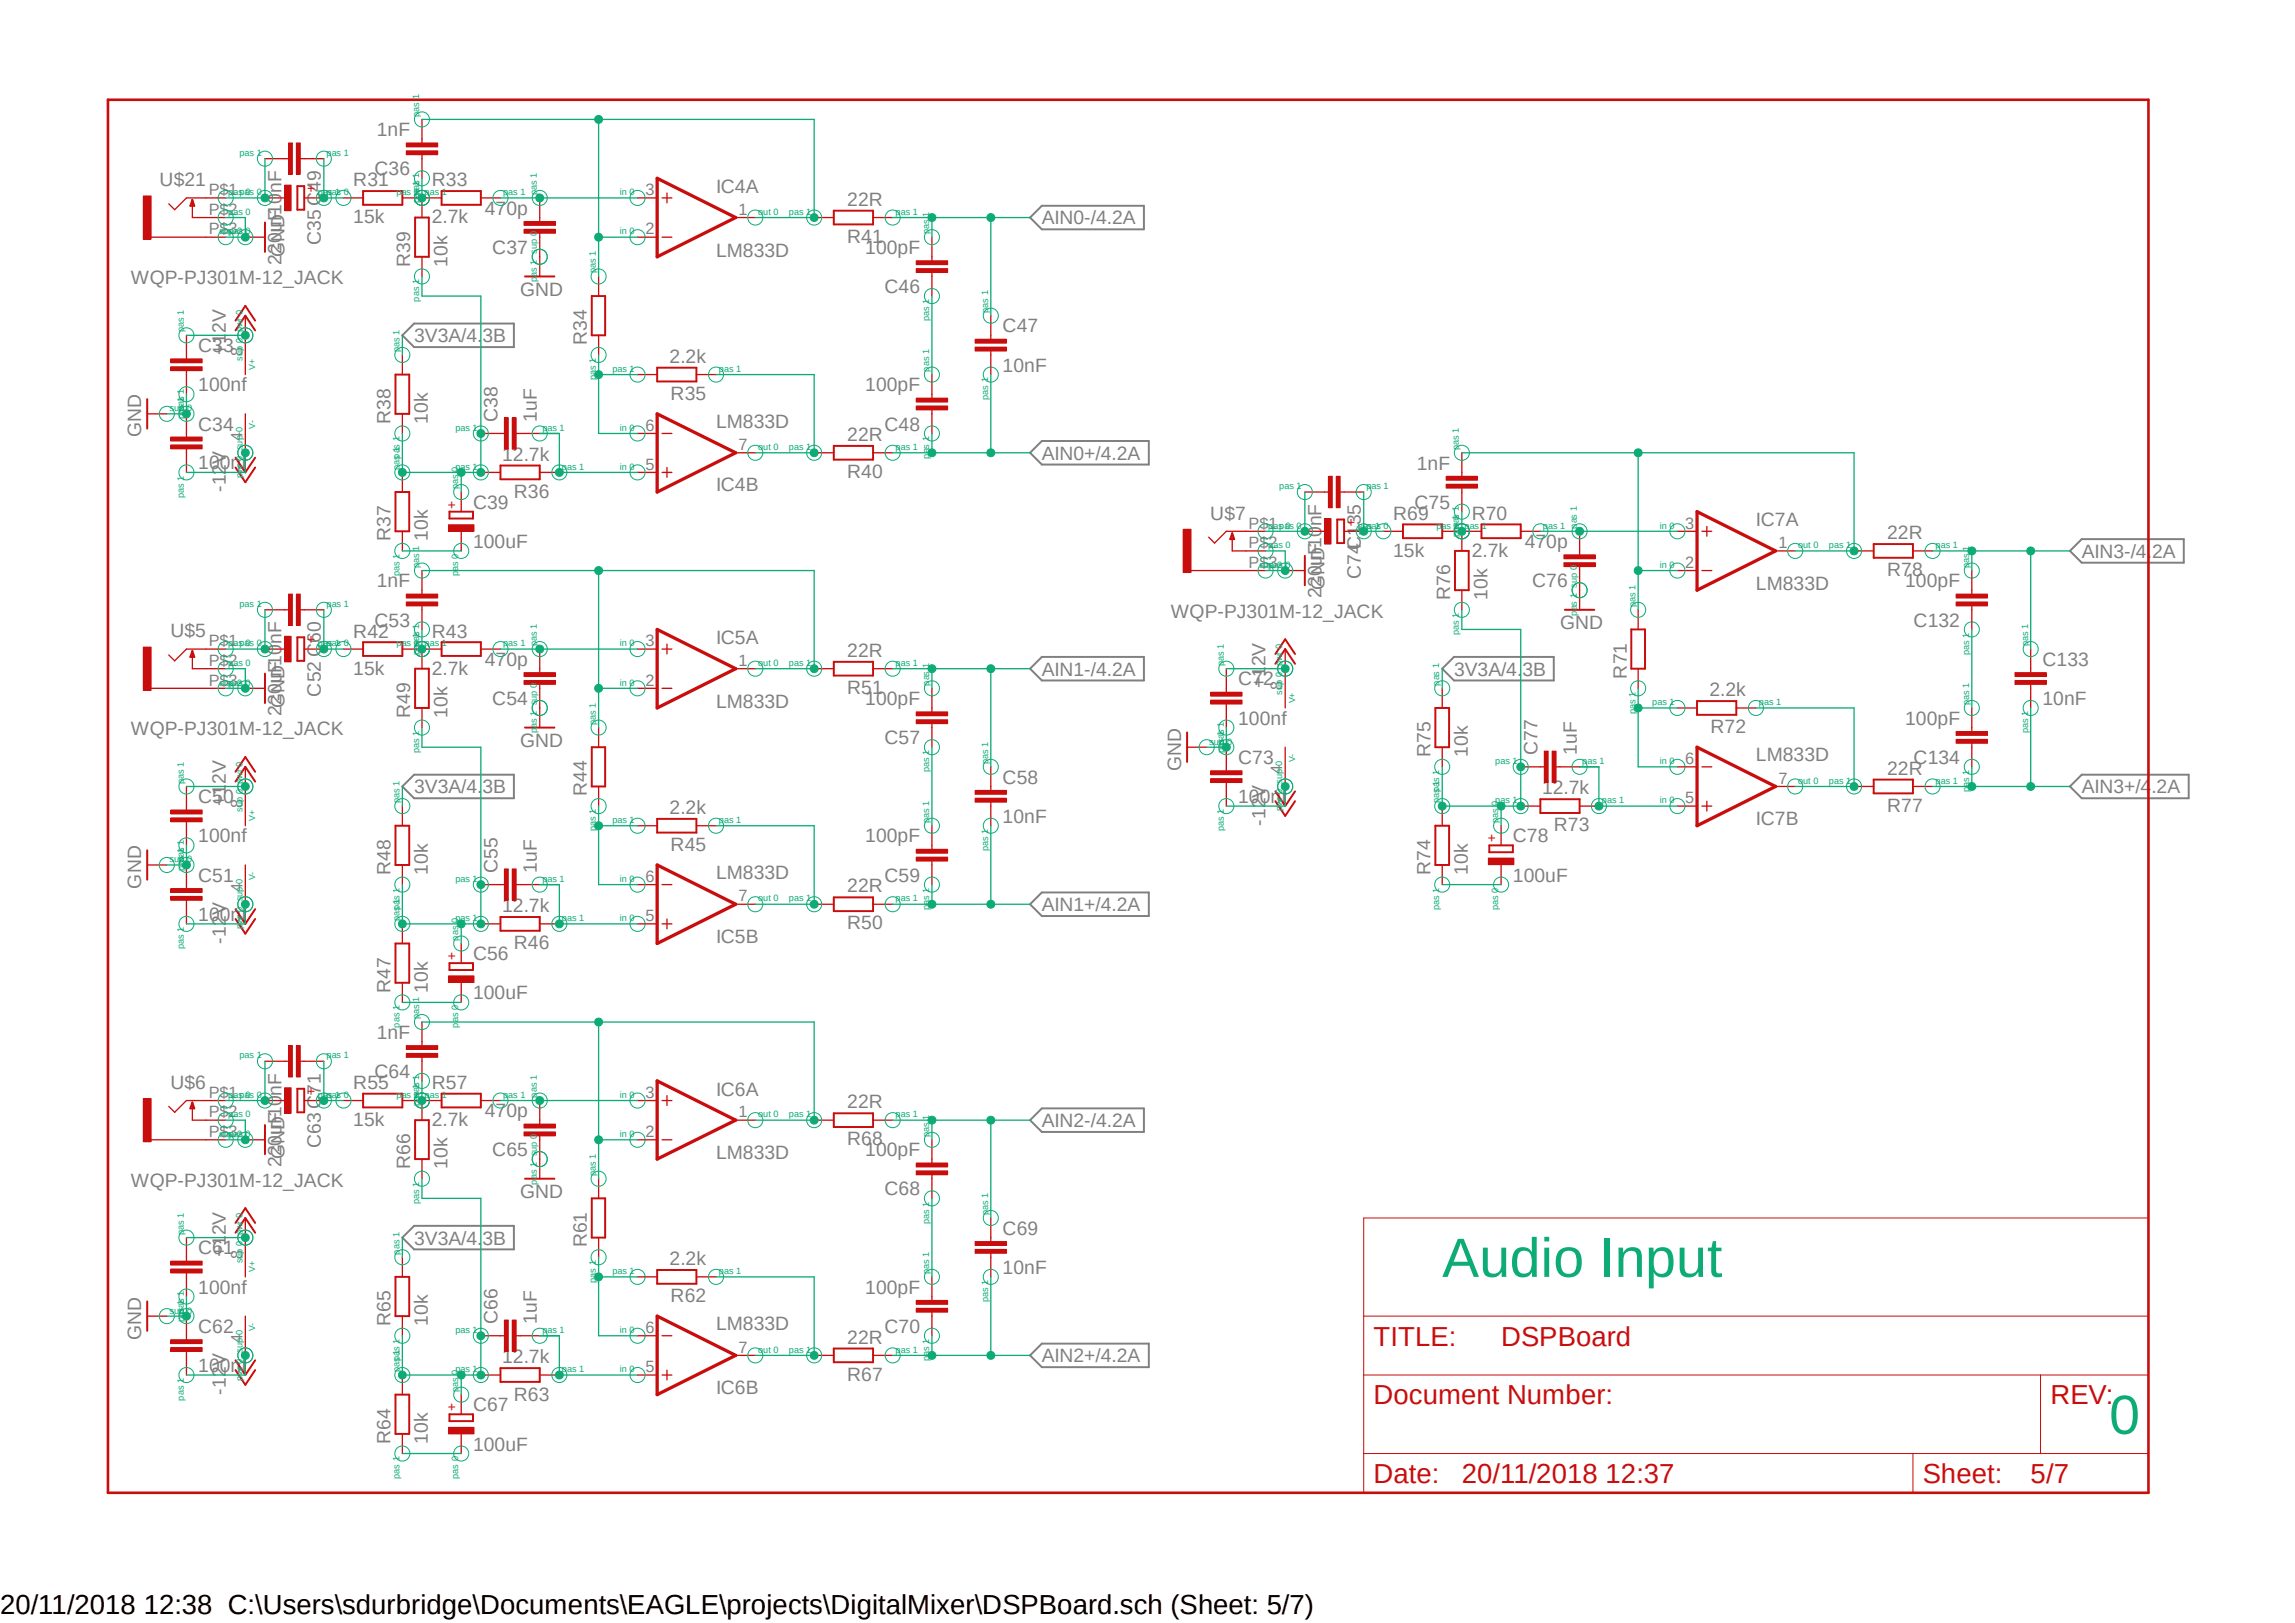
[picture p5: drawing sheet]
<svg xmlns="http://www.w3.org/2000/svg" width="297mm" height="210mm" viewBox="0 0 297 210" stroke-linecap="round" stroke-linejoin="round" font-family="sans-serif">
<defs><g id="words">
<g font-size="7.2" fill="#0dab76">
<text x="186.6" y="165.2">Audio Input</text>
<text x="273" y="185.5">0</text>
</g>
<g font-size="3.6" fill="#c90d0c">
<text x="177.8" y="174.1">TITLE:</text>
<text x="194.3" y="174.1">DSPBoard</text>
<text x="177.8" y="181.7">Document Number:</text>
<text x="265.3" y="181.7">REV:</text>
<text x="177.8" y="191.9">Date:</text>
<text x="189.2" y="191.9">20/11/2018 12:37</text>
<text x="248.8" y="191.9">Sheet:</text>
<text x="262.8" y="191.9">5/7</text>
</g>
<text font-size="3.6" x="0" y="208.9">20/11/2018 12:38 C:\Users\sdurbridge\Documents\EAGLE\projects\DigitalMixer\DSPBoard.sch (Sheet: 5/7)</text>
<g font-size="2.5" fill="#808080">
<text x="48.8" y="17.6">1nF</text>
<text x="48.5" y="22.7">C36</text>
<text x="20.7" y="24.1">U$21</text>
<text x="45.7" y="28.9">15k</text>
<text x="45.7" y="24.1">R31</text>
<text x="55.9" y="28.9">2.7k</text>
<text x="55.9" y="24.1">R33</text>
<text x="62.7" y="27.8">470p</text>
<text x="92.7" y="25">IC4A</text>
<text x="109.6" y="26.6">22R</text>
<text x="134.8" y="29">AIN0-/4.2A</text>
<text x="36.4" y="34.2" transform="rotate(-90 36.4 34.2)">220uF</text>
<text x="36.8" y="33.2" transform="rotate(-90 36.8 33.2)">GND10nF</text>
<text x="41.5" y="31.8" transform="rotate(-90 41.5 31.8)">C35 C49</text>
<text x="53.1" y="34.5" transform="rotate(-90 53.1 34.5)">R39</text>
<text x="57.9" y="34.5" transform="rotate(-90 57.9 34.5)">10k</text>
<text x="63.7" y="32.9">C37</text>
<text x="92.7" y="33.2">LM833D</text>
<text x="109.6" y="31.4">R41</text>
<text x="112" y="32.9">100pF</text>
<text x="16.9" y="36.8">WQP-PJ301M-12_JACK</text>
<text x="67.3" y="38.3">GND</text>
<text x="114.5" y="37.9">C46</text>
<text x="25.7" y="45.6">C33</text>
<text x="29.2" y="45.9" transform="rotate(-90 29.2 45.9)">+12V</text>
<text x="53.6" y="44.3">3V3A/4.3B</text>
<text x="75.9" y="44.7" transform="rotate(-90 75.9 44.7)">R34</text>
<text x="86.7" y="46.9">2.2k</text>
<text x="129.8" y="43">C47</text>
<text x="25.7" y="50.6">100nf</text>
<text x="86.8" y="51.7">R35</text>
<text x="112" y="50.6">100pF</text>
<text x="129.8" y="48.1">10nF</text>
<text x="18.3" y="56.6" transform="rotate(-90 18.3 56.6)">GND</text>
<text x="25.7" y="55.7">C34</text>
<text x="50.5" y="54.8" transform="rotate(-90 50.5 54.8)">R38</text>
<text x="55.4" y="54.8" transform="rotate(-90 55.4 54.8)">10k</text>
<text x="64.4" y="54.6" transform="rotate(-90 64.4 54.6)">C38</text>
<text x="65" y="59.6">12.7k</text>
<text x="69.5" y="54.6" transform="rotate(-90 69.5 54.6)">1uF</text>
<text x="92.7" y="55.3">LM833D</text>
<text x="109.6" y="57.1">22R</text>
<text x="114.5" y="55.7">C48</text>
<text x="134.8" y="59.5">AIN0+/4.2A</text>
<text x="25.7" y="60.7">100nf</text>
<text x="29.2" y="63.7" transform="rotate(-90 29.2 63.7)">-12V</text>
<text x="61.2" y="65.8">C39</text>
<text x="66.5" y="64.4">R36</text>
<text x="92.7" y="63.5">IC4B</text>
<text x="109.6" y="61.9">R40</text>
<text x="183.1" y="65.8">C75</text>
<text x="183.3" y="60.8">1nF</text>
<text x="50.5" y="70" transform="rotate(-90 50.5 70)">R37</text>
<text x="55.4" y="70" transform="rotate(-90 55.4 70)">10k</text>
<text x="61.2" y="70.9">100uF</text>
<text x="156.6" y="67.2">U$7</text>
<text x="180.3" y="67.3">R69</text>
<text x="190.5" y="67.3">R70</text>
<text x="197.3" y="70.9">470p</text>
<text x="227.2" y="68.1">IC7A</text>
<text x="244.2" y="69.8">22R</text>
<text x="48.8" y="76">1nF</text>
<text x="171" y="77.4" transform="rotate(-90 171 77.4)">220uF</text>
<text x="171.4" y="76.4" transform="rotate(-90 171.4 76.4)">GND10nF</text>
<text x="176.1" y="74.9" transform="rotate(-90 176.1 74.9)">C74C135</text>
<text x="180.3" y="72.1">15k</text>
<text x="187.7" y="77.6" transform="rotate(-90 187.7 77.6)">R76</text>
<text x="190.5" y="72.1">2.7k</text>
<text x="192.5" y="77.6" transform="rotate(-90 192.5 77.6)">10k</text>
<text x="198.3" y="76">C76</text>
<text x="227.2" y="76.4">LM833D</text>
<text x="244.2" y="74.6">R78</text>
<text x="246.6" y="76">100pF</text>
<text x="269.4" y="72.2">AIN3-/4.2A</text>
<text x="22.1" y="82.5">U$5</text>
<text x="45.7" y="82.5">R42</text>
<text x="48.5" y="81.1">C53</text>
<text x="55.9" y="82.5">R43</text>
<text x="92.7" y="83.4">IC5A</text>
<text x="151.5" y="79.9">WQP-PJ301M-12_JACK</text>
<text x="201.9" y="81.5">GND</text>
<text x="247.7" y="81.1">C132</text>
<text x="45.7" y="87.3">15k</text>
<text x="55.9" y="87.3">2.7k</text>
<text x="62.7" y="86.1">470p</text>
<text x="109.6" y="85">22R</text>
<text x="109.6" y="89.8">R51</text>
<text x="134.8" y="87.4">AIN1-/4.2A</text>
<text x="160.2" y="88.7">C72</text>
<text x="163.8" y="89.1" transform="rotate(-90 163.8 89.1)">+12V</text>
<text x="188.2" y="87.4">3V3A/4.3B</text>
<text x="210.5" y="87.8" transform="rotate(-90 210.5 87.8)">R71</text>
<text x="264.3" y="86.1">C133</text>
<text x="16.9" y="95.2">WQP-PJ301M-12_JACK</text>
<text x="36.4" y="92.6" transform="rotate(-90 36.4 92.6)">220uF</text>
<text x="36.8" y="91.6" transform="rotate(-90 36.8 91.6)">GND10nF</text>
<text x="41.5" y="90.1" transform="rotate(-90 41.5 90.1)">C52 C60</text>
<text x="53.1" y="92.9" transform="rotate(-90 53.1 92.9)">R49</text>
<text x="57.9" y="92.9" transform="rotate(-90 57.9 92.9)">10k</text>
<text x="63.7" y="91.2">C54</text>
<text x="92.7" y="91.6">LM833D</text>
<text x="112" y="91.2">100pF</text>
<text x="160.2" y="93.8">100nf</text>
<text x="221.2" y="90.1">2.2k</text>
<text x="221.4" y="94.9">R72</text>
<text x="246.6" y="93.8">100pF</text>
<text x="264.3" y="91.2">10nF</text>
<text x="67.3" y="96.7">GND</text>
<text x="114.5" y="96.3">C57</text>
<text x="129.8" y="101.4">C58</text>
<text x="152.9" y="99.7" transform="rotate(-90 152.9 99.7)">GND</text>
<text x="160.2" y="98.8">C73</text>
<text x="185.1" y="98" transform="rotate(-90 185.1 98)">R75</text>
<text x="190" y="98" transform="rotate(-90 190 98)">10k</text>
<text x="199" y="97.7" transform="rotate(-90 199 97.7)">C77</text>
<text x="204" y="97.7" transform="rotate(-90 204 97.7)">1uF</text>
<text x="227.2" y="98.5">LM833D</text>
<text x="244.2" y="100.2">22R</text>
<text x="247.7" y="98.8">C134</text>
<text x="25.7" y="103.9">C50</text>
<text x="29.2" y="104.3" transform="rotate(-90 29.2 104.3)">+12V</text>
<text x="53.6" y="102.7">3V3A/4.3B</text>
<text x="75.9" y="103" transform="rotate(-90 75.9 103)">R44</text>
<text x="86.7" y="105.3">2.2k</text>
<text x="129.8" y="106.5">10nF</text>
<text x="160.2" y="103.9">100nf</text>
<text x="163.8" y="106.9" transform="rotate(-90 163.8 106.9)">-12V</text>
<text x="199.6" y="102.8">12.7k</text>
<text x="201.1" y="107.6">R73</text>
<text x="227.2" y="106.7">IC7B</text>
<text x="244.2" y="105">R77</text>
<text x="269.4" y="102.7">AIN3+/4.2A</text>
<text x="25.7" y="109">100nf</text>
<text x="50.5" y="113.2" transform="rotate(-90 50.5 113.2)">R48</text>
<text x="55.4" y="113.2" transform="rotate(-90 55.4 113.2)">10k</text>
<text x="64.4" y="112.9" transform="rotate(-90 64.4 112.9)">C55</text>
<text x="69.5" y="112.9" transform="rotate(-90 69.5 112.9)">1uF</text>
<text x="86.8" y="110.1">R45</text>
<text x="92.7" y="113.7">LM833D</text>
<text x="112" y="109">100pF</text>
<text x="185.1" y="113.2" transform="rotate(-90 185.1 113.2)">R74</text>
<text x="190" y="113.2" transform="rotate(-90 190 113.2)">10k</text>
<text x="195.8" y="109">C78</text>
<text x="18.3" y="115" transform="rotate(-90 18.3 115)">GND</text>
<text x="25.7" y="119.2">100nf</text>
<text x="25.7" y="114.1">C51</text>
<text x="65" y="118">12.7k</text>
<text x="109.6" y="115.5">22R</text>
<text x="114.5" y="114.1">C59</text>
<text x="134.8" y="117.9">AIN1+/4.2A</text>
<text x="195.8" y="114.1">100uF</text>
<text x="29.2" y="122.1" transform="rotate(-90 29.2 122.1)">-12V</text>
<text x="61.2" y="124.2">C56</text>
<text x="66.5" y="122.8">R46</text>
<text x="92.7" y="122">IC5B</text>
<text x="109.6" y="120.3">R50</text>
<text x="50.5" y="128.4" transform="rotate(-90 50.5 128.4)">R47</text>
<text x="55.4" y="128.4" transform="rotate(-90 55.4 128.4)">10k</text>
<text x="61.2" y="129.3">100uF</text>
<text x="48.8" y="134.4">1nF</text>
<text x="22.1" y="140.9">U$6</text>
<text x="45.7" y="140.9">R55</text>
<text x="48.5" y="139.5">C64</text>
<text x="55.9" y="140.9">R57</text>
<text x="92.7" y="141.8">IC6A</text>
<text x="109.6" y="143.4">22R</text>
<text x="41.5" y="148.5" transform="rotate(-90 41.5 148.5)">C63 C71</text>
<text x="45.7" y="145.7">15k</text>
<text x="55.9" y="145.7">2.7k</text>
<text x="62.7" y="144.6">470p</text>
<text x="63.7" y="149.7">C65</text>
<text x="109.6" y="148.2">R68</text>
<text x="112" y="149.7">100pF</text>
<text x="134.8" y="145.8">AIN2-/4.2A</text>
<text x="16.9" y="153.5">WQP-PJ301M-12_JACK</text>
<text x="36.4" y="151" transform="rotate(-90 36.4 151)">220uF</text>
<text x="36.8" y="150" transform="rotate(-90 36.8 150)">GND10nF</text>
<text x="53.1" y="151.3" transform="rotate(-90 53.1 151.3)">R66</text>
<text x="57.9" y="151.3" transform="rotate(-90 57.9 151.3)">10k</text>
<text x="67.3" y="155.1">GND</text>
<text x="92.7" y="150">LM833D</text>
<text x="114.5" y="154.7">C68</text>
<text x="53.6" y="161">3V3A/4.3B</text>
<text x="75.9" y="161.4" transform="rotate(-90 75.9 161.4)">R61</text>
<text x="129.8" y="159.8">C69</text>
<text x="25.7" y="167.4">100nf</text>
<text x="25.7" y="162.3">C61</text>
<text x="29.2" y="162.7" transform="rotate(-90 29.2 162.7)">+12V</text>
<text x="86.7" y="163.7">2.2k</text>
<text x="112" y="167.4">100pF</text>
<text x="129.8" y="164.8">10nF</text>
<text x="18.3" y="173.4" transform="rotate(-90 18.3 173.4)">GND</text>
<text x="25.7" y="172.5">C62</text>
<text x="50.5" y="171.6" transform="rotate(-90 50.5 171.6)">R65</text>
<text x="55.4" y="171.6" transform="rotate(-90 55.4 171.6)">10k</text>
<text x="64.4" y="171.3" transform="rotate(-90 64.4 171.3)">C66</text>
<text x="69.5" y="171.3" transform="rotate(-90 69.5 171.3)">1uF</text>
<text x="86.8" y="168.5">R62</text>
<text x="92.7" y="172.1">LM833D</text>
<text x="109.6" y="173.9">22R</text>
<text x="114.5" y="172.5">C70</text>
<text x="25.7" y="177.5">100nf</text>
<text x="65" y="176.4">12.7k</text>
<text x="109.6" y="178.7">R67</text>
<text x="134.8" y="176.3">AIN2+/4.2A</text>
<text x="29.2" y="180.5" transform="rotate(-90 29.2 180.5)">-12V</text>
<text x="61.2" y="182.6">C67</text>
<text x="66.5" y="181.2">R63</text>
<text x="92.7" y="180.3">IC6B</text>
<text x="50.5" y="186.8" transform="rotate(-90 50.5 186.8)">R64</text>
<text x="55.4" y="186.8" transform="rotate(-90 55.4 186.8)">10k</text>
<text x="61.2" y="187.7">100uF</text>
</g>
<g font-size="2.1" fill="#808080">
<text x="27" y="25.2">P$1</text>
<text x="27" y="27.8">P$2</text>
<text x="83.5" y="25.2">3</text>
<text x="95.6" y="27.8">1</text>
<text x="27" y="30.3">P$3</text>
<text x="83.5" y="30.3">2</text>
<text x="31.4" y="46.1" transform="rotate(-90 31.4 46.1)">8</text>
<text x="31.4" y="57.1" transform="rotate(-90 31.4 57.1)">4</text>
<text x="83.5" y="55.7">6</text>
<text x="95.6" y="58.3">7</text>
<text x="83.5" y="60.8">5</text>
<text x="161.6" y="68.4">P$1</text>
<text x="161.6" y="71">P$2</text>
<text x="218.1" y="68.4">3</text>
<text x="230.2" y="71">1</text>
<text x="161.6" y="73.5">P$3</text>
<text x="218.1" y="73.5">2</text>
<text x="27" y="83.7">P$1</text>
<text x="83.5" y="83.7">3</text>
<text x="27" y="88.7">P$3</text>
<text x="27" y="86.2">P$2</text>
<text x="83.5" y="88.7">2</text>
<text x="95.6" y="86.2">1</text>
<text x="165.9" y="89.3" transform="rotate(-90 165.9 89.3)">8</text>
<text x="165.9" y="100.2" transform="rotate(-90 165.9 100.2)">4</text>
<text x="218.1" y="98.9">6</text>
<text x="230.2" y="101.4">7</text>
<text x="31.4" y="104.5" transform="rotate(-90 31.4 104.5)">8</text>
<text x="218.1" y="104">5</text>
<text x="31.4" y="115.4" transform="rotate(-90 31.4 115.4)">4</text>
<text x="83.5" y="114.1">6</text>
<text x="83.5" y="119.2">5</text>
<text x="95.6" y="116.6">7</text>
<text x="27" y="142">P$1</text>
<text x="83.5" y="142">3</text>
<text x="27" y="147.1">P$3</text>
<text x="27" y="144.6">P$2</text>
<text x="83.5" y="147.1">2</text>
<text x="95.6" y="144.6">1</text>
<text x="31.4" y="162.9" transform="rotate(-90 31.4 162.9)">8</text>
<text x="31.4" y="173.8" transform="rotate(-90 31.4 173.8)">4</text>
<text x="83.5" y="172.5">6</text>
<text x="83.5" y="177.6">5</text>
<text x="95.6" y="175">7</text>
</g>
<g font-size="1.8" fill="#c90d0c">
<text x="39.8" y="25">+</text>
<text x="59.1" y="65.8" transform="rotate(-90 59.1 65.8)">+</text>
<text x="174.3" y="68.2">+</text>
<text x="39.8" y="83.4">+</text>
<text x="193.7" y="109" transform="rotate(-90 193.7 109)">+</text>
<text x="59.1" y="124.2" transform="rotate(-90 59.1 124.2)">+</text>
<text x="39.8" y="141.8">+</text>
<text x="59.1" y="182.6" transform="rotate(-90 59.1 182.6)">+</text>
</g>
<g font-size="1.2" fill="#0dab76">
<text x="54.2" y="15.1" transform="rotate(-90 54.2 15.1)">pas 1</text>
<text x="31" y="20.2">pas 1</text>
<text x="42.2" y="20.2">pas 1</text>
<text x="29.5" y="25.2">pas 0</text>
<text x="29.5" y="27.8">pas 0</text>
<text x="31" y="25.2">pas 0</text>
<text x="41.1" y="25.2">pas 1</text>
<text x="42.2" y="25.2">pas 0</text>
<text x="51.3" y="25.2">pas 1</text>
<text x="54.2" y="26.3" transform="rotate(-90 54.2 26.3)">pas 1</text>
<text x="54.2" y="25.2" transform="rotate(-90 54.2 25.2)">pas 1</text>
<text x="54.9" y="25.2">pas 1</text>
<text x="65.1" y="25.2">pas 1</text>
<text x="69.5" y="25.2" transform="rotate(-90 69.5 25.2)">pas 1</text>
<text x="80.2" y="25.2">in 0</text>
<text x="98.1" y="27.8">out 0</text>
<text x="102.1" y="27.8">pas 1</text>
<text x="115.9" y="27.8">pas 1</text>
<text x="28.4" y="30.3">sup 0</text>
<text x="29.5" y="30.3">pas 0</text>
<text x="77.1" y="35.4" transform="rotate(-90 77.1 35.4)">pas 1</text>
<text x="80.2" y="30.3">in 0</text>
<text x="120.3" y="30.3" transform="rotate(-90 120.3 30.3)">pas 1</text>
<text x="54.2" y="39" transform="rotate(-90 54.2 39)">pas 1</text>
<text x="69.5" y="36.5" transform="rotate(-90 69.5 36.5)">pas 1 sup 0</text>
<text x="120.3" y="41.6" transform="rotate(-90 120.3 41.6)">pas 1</text>
<text x="127.9" y="40.5" transform="rotate(-90 127.9 40.5)">pas 1</text>
<text x="23.8" y="43" transform="rotate(-90 23.8 43)">pas 1</text>
<text x="31.4" y="46.7" transform="rotate(-90 31.4 46.7)">sup 0</text>
<text x="31.4" y="43" transform="rotate(-90 31.4 43)">pwr 0</text>
<text x="51.7" y="45.6" transform="rotate(-90 51.7 45.6)">pas 1</text>
<text x="21.9" y="53.2">sup 0</text>
<text x="77.1" y="49.2" transform="rotate(-90 77.1 49.2)">pas 1</text>
<text x="79.2" y="48.1">pas 1</text>
<text x="93" y="48.1">pas 1</text>
<text x="120.3" y="48.1" transform="rotate(-90 120.3 48.1)">pas 1</text>
<text x="127.9" y="51.7" transform="rotate(-90 127.9 51.7)">pas 1</text>
<text x="23.8" y="54.3" transform="rotate(-90 23.8 54.3)">pas 1</text>
<text x="58.9" y="55.7">pas 1</text>
<text x="70.2" y="55.7">pas 1</text>
<text x="80.2" y="55.7">in 0</text>
<text x="98.1" y="58.3">out 0</text>
<text x="102.1" y="58.3">pas 1</text>
<text x="115.9" y="58.3">pas 1</text>
<text x="120.3" y="59.4" transform="rotate(-90 120.3 59.4)">pas 1</text>
<text x="188.8" y="58.3" transform="rotate(-90 188.8 58.3)">pas 1</text>
<text x="23.8" y="64.4" transform="rotate(-90 23.8 64.4)">pas 1</text>
<text x="31.4" y="61.8" transform="rotate(-90 31.4 61.8)">pwr 0 sup 0</text>
<text x="51.7" y="60.8" transform="rotate(-90 51.7 60.8)">pas 1</text>
<text x="58.9" y="60.8">pas 1</text>
<text x="59.3" y="63.3" transform="rotate(-90 59.3 63.3)">pas 0</text>
<text x="72.7" y="60.8">pas 1</text>
<text x="80.2" y="60.8">in 0</text>
<text x="165.6" y="63.3">pas 1</text>
<text x="176.8" y="63.3">pas 1</text>
<text x="164.1" y="68.4">pas 0</text>
<text x="164.1" y="71">pas 0</text>
<text x="165.6" y="68.4">pas 0</text>
<text x="175.7" y="68.4">pas 1</text>
<text x="176.8" y="68.4">pas 0</text>
<text x="185.9" y="68.4">pas 1</text>
<text x="188.8" y="69.5" transform="rotate(-90 188.8 69.5)">pas 1</text>
<text x="188.8" y="68.4" transform="rotate(-90 188.8 68.4)">pas 1</text>
<text x="189.5" y="68.4">pas 1</text>
<text x="199.7" y="68.4">pas 1</text>
<text x="204" y="68.4" transform="rotate(-90 204 68.4)">pas 1</text>
<text x="214.8" y="68.4">in 0</text>
<text x="232.7" y="71">out 0</text>
<text x="236.7" y="71">pas 1</text>
<text x="250.5" y="71">pas 1</text>
<text x="51.7" y="74.6" transform="rotate(-90 51.7 74.6)">pas 1</text>
<text x="54.2" y="73.5" transform="rotate(-90 54.2 73.5)">pas 1</text>
<text x="59.3" y="74.6" transform="rotate(-90 59.3 74.6)">pas 0</text>
<text x="163" y="73.5">sup 0</text>
<text x="164.1" y="73.5">pas 0</text>
<text x="214.8" y="73.5">in 0</text>
<text x="254.8" y="73.5" transform="rotate(-90 254.8 73.5)">pas 1</text>
<text x="29.5" y="83.7">pas 0</text>
<text x="31" y="83.7">pas 0</text>
<text x="31" y="78.6">pas 1</text>
<text x="41.1" y="83.7">pas 1</text>
<text x="42.2" y="83.7">pas 0</text>
<text x="42.2" y="78.6">pas 1</text>
<text x="51.3" y="83.7">pas 1</text>
<text x="54.2" y="83.7" transform="rotate(-90 54.2 83.7)">pas 1</text>
<text x="54.9" y="83.7">pas 1</text>
<text x="65.1" y="83.7">pas 1</text>
<text x="69.5" y="83.7" transform="rotate(-90 69.5 83.7)">pas 1</text>
<text x="80.2" y="83.7">in 0</text>
<text x="188.8" y="82.2" transform="rotate(-90 188.8 82.2)">pas 1</text>
<text x="204" y="79.7" transform="rotate(-90 204 79.7)">pas 1 sup 0</text>
<text x="211.7" y="78.6" transform="rotate(-90 211.7 78.6)">pas 1</text>
<text x="262.5" y="83.7" transform="rotate(-90 262.5 83.7)">pas 1</text>
<text x="28.4" y="88.7">sup 0</text>
<text x="29.5" y="88.7">pas 0</text>
<text x="29.5" y="86.2">pas 0</text>
<text x="54.2" y="84.8" transform="rotate(-90 54.2 84.8)">pas 1</text>
<text x="80.2" y="88.7">in 0</text>
<text x="98.1" y="86.2">out 0</text>
<text x="102.1" y="86.2">pas 1</text>
<text x="115.9" y="86.2">pas 1</text>
<text x="120.3" y="88.7" transform="rotate(-90 120.3 88.7)">pas 1</text>
<text x="158.4" y="86.2" transform="rotate(-90 158.4 86.2)">pas 1</text>
<text x="165.9" y="89.9" transform="rotate(-90 165.9 89.9)">sup 0</text>
<text x="165.9" y="86.2" transform="rotate(-90 165.9 86.2)">pwr 0</text>
<text x="186.3" y="88.7" transform="rotate(-90 186.3 88.7)">pas 1</text>
<text x="254.8" y="84.8" transform="rotate(-90 254.8 84.8)">pas 1</text>
<text x="69.5" y="94.9" transform="rotate(-90 69.5 94.9)">pas 1 sup 0</text>
<text x="77.1" y="93.8" transform="rotate(-90 77.1 93.8)">pas 1</text>
<text x="211.7" y="92.4" transform="rotate(-90 211.7 92.4)">pas 1</text>
<text x="213.8" y="91.3">pas 1</text>
<text x="227.6" y="91.3">pas 1</text>
<text x="254.8" y="91.3" transform="rotate(-90 254.8 91.3)">pas 1</text>
<text x="262.5" y="94.9" transform="rotate(-90 262.5 94.9)">pas 1</text>
<text x="23.8" y="101.4" transform="rotate(-90 23.8 101.4)">pas 1</text>
<text x="31.4" y="101.4" transform="rotate(-90 31.4 101.4)">pwr 0</text>
<text x="54.2" y="97.5" transform="rotate(-90 54.2 97.5)">pas 1</text>
<text x="120.3" y="99.9" transform="rotate(-90 120.3 99.9)">pas 1</text>
<text x="127.9" y="98.9" transform="rotate(-90 127.9 98.9)">pas 1</text>
<text x="156.5" y="96.4">sup 0</text>
<text x="158.4" y="97.5" transform="rotate(-90 158.4 97.5)">pas 1</text>
<text x="193.5" y="98.9">pas 1</text>
<text x="204.8" y="98.9">pas 1</text>
<text x="214.8" y="98.9">in 0</text>
<text x="232.7" y="101.4">out 0</text>
<text x="236.7" y="101.4">pas 1</text>
<text x="250.5" y="101.4">pas 1</text>
<text x="31.4" y="105.1" transform="rotate(-90 31.4 105.1)">sup 0</text>
<text x="51.7" y="104" transform="rotate(-90 51.7 104)">pas 1</text>
<text x="77.1" y="107.6" transform="rotate(-90 77.1 107.6)">pas 1</text>
<text x="79.2" y="106.5">pas 1</text>
<text x="93" y="106.5">pas 1</text>
<text x="120.3" y="106.5" transform="rotate(-90 120.3 106.5)">pas 1</text>
<text x="158.4" y="107.6" transform="rotate(-90 158.4 107.6)">pas 1</text>
<text x="165.9" y="105" transform="rotate(-90 165.9 105)">pwr 0 sup 0</text>
<text x="186.3" y="104" transform="rotate(-90 186.3 104)">pas 1</text>
<text x="193.5" y="104">pas 1</text>
<text x="193.9" y="106.5" transform="rotate(-90 193.9 106.5)">pas 0</text>
<text x="207.3" y="104">pas 1</text>
<text x="214.8" y="104">in 0</text>
<text x="254.8" y="102.5" transform="rotate(-90 254.8 102.5)">pas 1</text>
<text x="21.9" y="111.6">sup 0</text>
<text x="23.8" y="112.7" transform="rotate(-90 23.8 112.7)">pas 1</text>
<text x="127.9" y="110.1" transform="rotate(-90 127.9 110.1)">pas 1</text>
<text x="51.7" y="119.2" transform="rotate(-90 51.7 119.2)">pas 1</text>
<text x="58.9" y="119.2">pas 1</text>
<text x="58.9" y="114.1">pas 1</text>
<text x="70.2" y="114.1">pas 1</text>
<text x="72.7" y="119.2">pas 1</text>
<text x="80.2" y="114.1">in 0</text>
<text x="80.2" y="119.2">in 0</text>
<text x="98.1" y="116.6">out 0</text>
<text x="102.1" y="116.6">pas 1</text>
<text x="115.9" y="116.6">pas 1</text>
<text x="120.3" y="117.7" transform="rotate(-90 120.3 117.7)">pas 1</text>
<text x="186.3" y="117.7" transform="rotate(-90 186.3 117.7)">pas 1</text>
<text x="193.9" y="117.7" transform="rotate(-90 193.9 117.7)">pas 0</text>
<text x="23.8" y="122.8" transform="rotate(-90 23.8 122.8)">pas 1</text>
<text x="31.4" y="120.2" transform="rotate(-90 31.4 120.2)">pwr 0 sup 0</text>
<text x="59.3" y="121.7" transform="rotate(-90 59.3 121.7)">pas 0</text>
<text x="54.2" y="131.9" transform="rotate(-90 54.2 131.9)">pas 1</text>
<text x="31" y="136.9">pas 1</text>
<text x="42.2" y="136.9">pas 1</text>
<text x="51.7" y="133" transform="rotate(-90 51.7 133)">pas 1</text>
<text x="59.3" y="133" transform="rotate(-90 59.3 133)">pas 0</text>
<text x="29.5" y="142">pas 0</text>
<text x="31" y="142">pas 0</text>
<text x="41.1" y="142">pas 1</text>
<text x="42.2" y="142">pas 0</text>
<text x="51.3" y="142">pas 1</text>
<text x="54.2" y="143.1" transform="rotate(-90 54.2 143.1)">pas 1</text>
<text x="54.2" y="142" transform="rotate(-90 54.2 142)">pas 1</text>
<text x="54.9" y="142">pas 1</text>
<text x="65.1" y="142">pas 1</text>
<text x="69.5" y="142" transform="rotate(-90 69.5 142)">pas 1</text>
<text x="80.2" y="142">in 0</text>
<text x="28.4" y="147.1">sup 0</text>
<text x="29.5" y="147.1">pas 0</text>
<text x="29.5" y="144.6">pas 0</text>
<text x="80.2" y="147.1">in 0</text>
<text x="98.1" y="144.6">out 0</text>
<text x="102.1" y="144.6">pas 1</text>
<text x="115.9" y="144.6">pas 1</text>
<text x="120.3" y="147.1" transform="rotate(-90 120.3 147.1)">pas 1</text>
<text x="54.2" y="155.8" transform="rotate(-90 54.2 155.8)">pas 1</text>
<text x="69.5" y="153.3" transform="rotate(-90 69.5 153.3)">pas 1 sup 0</text>
<text x="77.1" y="152.2" transform="rotate(-90 77.1 152.2)">pas 1</text>
<text x="23.8" y="159.8" transform="rotate(-90 23.8 159.8)">pas 1</text>
<text x="31.4" y="159.8" transform="rotate(-90 31.4 159.8)">pwr 0</text>
<text x="120.3" y="158.4" transform="rotate(-90 120.3 158.4)">pas 1</text>
<text x="127.9" y="157.3" transform="rotate(-90 127.9 157.3)">pas 1</text>
<text x="31.4" y="163.5" transform="rotate(-90 31.4 163.5)">sup 0</text>
<text x="51.7" y="162.3" transform="rotate(-90 51.7 162.3)">pas 1</text>
<text x="77.1" y="166" transform="rotate(-90 77.1 166)">pas 1</text>
<text x="79.2" y="164.9">pas 1</text>
<text x="93" y="164.9">pas 1</text>
<text x="120.3" y="164.9" transform="rotate(-90 120.3 164.9)">pas 1</text>
<text x="21.9" y="170">sup 0</text>
<text x="23.8" y="171.1" transform="rotate(-90 23.8 171.1)">pas 1</text>
<text x="58.9" y="172.5">pas 1</text>
<text x="70.2" y="172.5">pas 1</text>
<text x="80.2" y="172.5">in 0</text>
<text x="127.9" y="168.5" transform="rotate(-90 127.9 168.5)">pas 1</text>
<text x="31.4" y="178.6" transform="rotate(-90 31.4 178.6)">pwr 0 sup 0</text>
<text x="51.7" y="177.6" transform="rotate(-90 51.7 177.6)">pas 1</text>
<text x="58.9" y="177.6">pas 1</text>
<text x="72.7" y="177.6">pas 1</text>
<text x="80.2" y="177.6">in 0</text>
<text x="98.1" y="175">out 0</text>
<text x="102.1" y="175">pas 1</text>
<text x="115.9" y="175">pas 1</text>
<text x="120.3" y="176.2" transform="rotate(-90 120.3 176.2)">pas 1</text>
<text x="23.8" y="181.2" transform="rotate(-90 23.8 181.2)">pas 1</text>
<text x="59.3" y="180.1" transform="rotate(-90 59.3 180.1)">pas 0</text>
<text x="51.7" y="191.3" transform="rotate(-90 51.7 191.3)">pas 1</text>
<text x="59.3" y="191.3" transform="rotate(-90 59.3 191.3)">pas 0</text>
</g>
<g font-size="1.1" fill="#0dab76">
<text x="33" y="47.8" transform="rotate(-90 33 47.8)">V+</text>
<text x="33" y="55.5" transform="rotate(-90 33 55.5)">V-</text>
<text x="167.6" y="91" transform="rotate(-90 167.6 91)">V+</text>
<text x="167.6" y="98.6" transform="rotate(-90 167.6 98.6)">V-</text>
<text x="33" y="106.2" transform="rotate(-90 33 106.2)">V+</text>
<text x="33" y="113.8" transform="rotate(-90 33 113.8)">V-</text>
<text x="33" y="164.6" transform="rotate(-90 33 164.6)">V+</text>
<text x="33" y="172.2" transform="rotate(-90 33 172.2)">V-</text>
</g>
</g></defs>
<path d="M13.5 11.1l270.1 182.6M283.6 11.1l-270.1 182.6" fill="none" stroke="#fff" stroke-width=".13"/>
<path d="M133.3 28.2l1.5-1.6h13.2v3.1h-13.2zM52.1 43.4l1.5-1.5h12.9v3h-12.9zM133.3 58.6l1.5-1.5h13.9v3h-13.9zM269.4 69.8h13.2v3h-13.2l-1.5-1.5zM134.8 85h13.2v3.1h-13.2l-1.5-1.6zM186.6 86.5l1.6-1.5h12.9v3.1h-12.9zM53.6 100.2h12.9v3.1h-12.9l-1.5-1.5zM133.3 117l1.5-1.5h13.9v3h-13.9zM269.4 100.2h13.9v3.1h-13.9l-1.5-1.5zM53.6 158.6h12.9v3.1h-12.9l-1.5-1.6zM133.3 144.9l1.5-1.5h13.2v3.1h-13.2zM133.3 175.4l1.5-1.5h13.9v3h-13.9z" fill="none" stroke="#808080" stroke-width=".25"/>
<path d="M14 12.9h264v180.3h-264z" fill="none" stroke="#c90d0c" stroke-width=".34"/>
<path d="M176.5 157.6h101.5v35.6h-101.5zM176.5 177.9h101.5M176.5 170.3h101.5M264.1 177.9v10.2M176.5 188.1h101.5M247.6 188.1v5.1" fill="none" stroke="#c90d0c" stroke-width=".13"/>
<path d="M19.6 30.7h7.1M24.9 25.9v2.3h1.8M26.7 25.6h-2.6l-1.5 1.5-.8-.7" fill="none" stroke="#c90d0c" stroke-width=".17"/>
<path d="M24.9 25.9l.2 .7h-.5z" fill="none" stroke="#c90d0c" stroke-width=".25"/>
<path d="M18.5 25.4h1.1v5.5h-1.1z" fill-rule="evenodd" fill="#c90d0c"/>
<path d="M18.5 25.4h1.1v5.5h-1.1z" fill="none" stroke="#c90d0c" stroke-width=".13"/>
<g fill="none" stroke="#c90d0c" stroke-width=".17">
<path d="M26.7 30.7h2.5M26.7 25.6h2.5M26.7 28.2h2.5M82.5 30.7h2.5M82.5 25.6h2.5M85.7 30.7h1.3M85.7 25.6h1.3M86.3 25v1.2M95.2 28.2h2.5M24.1 45.9v.5M24.1 48v.5M31.7 40.9v7.6"/>
<path d="M31.7 53.6v7.5M82.5 56.1h2.5M85.7 56.1h1.3M95.2 58.6h2.5M82.5 61.1h2.5M85.7 61.1h1.3M86.3 60.5v1.3"/>
</g>
<path d="M85 23.1l10.2 5.1-10.2 5zM85 53.6l10.2 5-10.2 5.1z" fill="none" stroke="#c90d0c" stroke-width=".42"/>
<path d="M30.5 42.8l1.2-1.9 1.3 1.9M30.5 41.5l1.2-1.9 1.3 1.9M30.5 59.2l1.2 1.9 1.3-1.9M30.5 60.5l1.2 1.9 1.3-1.9" fill="none" stroke="#c90d0c" stroke-width=".25"/>
<path d="M22.1 47.5h4.1v.5h-4.1z" fill-rule="evenodd" fill="#c90d0c"/>
<path d="M22.1 47.5h4.1v.5h-4.1z" fill="none" stroke="#c90d0c" stroke-width=".13"/>
<path d="M22.1 46.4h4.1v.5h-4.1z" fill-rule="evenodd" fill="#c90d0c"/>
<path d="M22.1 46.4h4.1v.5h-4.1z" fill="none" stroke="#c90d0c" stroke-width=".13"/>
<path d="M24.1 43.4v2.5M24.1 48.5v2.5M24.1 56.1v.5M24.1 58.1v.5" fill="none" stroke="#c90d0c" stroke-width=".17"/>
<path d="M22.1 57.6h4.1v.5h-4.1z" fill-rule="evenodd" fill="#c90d0c"/>
<path d="M22.1 57.6h4.1v.5h-4.1z" fill="none" stroke="#c90d0c" stroke-width=".13"/>
<path d="M22.1 56.6h4.1v.5h-4.1z" fill-rule="evenodd" fill="#c90d0c"/>
<path d="M22.1 56.6h4.1v.5h-4.1z" fill="none" stroke="#c90d0c" stroke-width=".13"/>
<path d="M19 53.6h2.6M24.1 53.6v2.5M24.1 58.6v2.5" fill="none" stroke="#c90d0c" stroke-width=".17"/>
<path d="M38.5 24.1h.9v3h-.9zM19 51.6v3.9" fill="none" stroke="#c90d0c" stroke-width=".25"/>
<path d="M36.8 24h.9v3.3h-.9z" fill-rule="evenodd" fill="#c90d0c"/>
<path d="M36.8 24h.9v3.3h-.9z" fill="none" stroke="#c90d0c" stroke-width=".13"/>
<path d="M54.6 18v.5M34.3 25.6h2.5M39.4 25.6h2.5M44.4 25.6h2.6M52.1 25.6h5M54.6 20v.5M62.2 25.6h2.6M77.5 35.8v2.5M77.5 43.4v2.5" fill="none" stroke="#c90d0c" stroke-width=".17"/>
<path d="M47 24.7h5.1v1.8h-5.1zM57.1 24.7h5.1v1.8h-5.1zM76.6 38.3h1.7v5.1h-1.7z" fill="none" stroke="#c90d0c" stroke-width=".25"/>
<path d="M52.6 18.5h4v.5h-4z" fill-rule="evenodd" fill="#c90d0c"/>
<path d="M52.6 18.5h4v.5h-4z" fill="none" stroke="#c90d0c" stroke-width=".13"/>
<path d="M52.6 19.5h4v.5h-4z" fill-rule="evenodd" fill="#c90d0c"/>
<path d="M52.6 19.5h4v.5h-4z" fill="none" stroke="#c90d0c" stroke-width=".13"/>
<path d="M54.6 15.5v2.5M54.6 20.5v2.6M69.8 28.2v.5M69.8 30.2v.5" fill="none" stroke="#c90d0c" stroke-width=".17"/>
<path d="M67.8 28.7h4.1v.5h-4.1z" fill-rule="evenodd" fill="#c90d0c"/>
<path d="M67.8 28.7h4.1v.5h-4.1z" fill="none" stroke="#c90d0c" stroke-width=".13"/>
<path d="M67.8 29.7h4.1v.5h-4.1z" fill-rule="evenodd" fill="#c90d0c"/>
<path d="M67.8 29.7h4.1v.5h-4.1z" fill="none" stroke="#c90d0c" stroke-width=".13"/>
<path d="M69.8 25.6v2.6M69.8 30.7v2.5M64.8 56.1h.5M66.8 56.1h.5M82.5 48.5h2.5M90.1 48.5h2.6M62.2 61.1h2.6M69.8 61.1h2.6" fill="none" stroke="#c90d0c" stroke-width=".17"/>
<path d="M85 47.6h5.1v1.8h-5.1zM64.8 60.2h5v1.8h-5z" fill="none" stroke="#c90d0c" stroke-width=".25"/>
<path d="M66.3 54.1h.5v4h-.5z" fill-rule="evenodd" fill="#c90d0c"/>
<path d="M66.3 54.1h.5v4h-.5z" fill="none" stroke="#c90d0c" stroke-width=".13"/>
<path d="M65.3 54.1h.5v4h-.5z" fill-rule="evenodd" fill="#c90d0c"/>
<path d="M65.3 54.1h.5v4h-.5z" fill="none" stroke="#c90d0c" stroke-width=".13"/>
<path d="M62.2 56.1h2.6M67.3 56.1h2.5" fill="none" stroke="#c90d0c" stroke-width=".17"/>
<path d="M58.2 66.2h3v.9h-3z" fill="none" stroke="#c90d0c" stroke-width=".25"/>
<path d="M58 67.9h3.3v.8h-3.3z" fill-rule="evenodd" fill="#c90d0c"/>
<path d="M58 67.9h3.3v.8h-3.3z" fill="none" stroke="#c90d0c" stroke-width=".13"/>
<g fill="none" stroke="#c90d0c" stroke-width=".17">
<path d="M54.6 25.6v2.6M54.6 33.2v2.6M105.4 28.2h2.5M113 28.2h2.5M120.6 33.2v.5M120.6 35.3v.5M52.1 45.9v2.6M52.1 53.6v2.5M105.4 58.6h2.5M113 58.6h2.5M52.1 61.1v2.6M52.1 68.7v2.6"/>
<path d="M59.7 63.7v2.5M59.7 68.7v2.6"/>
</g>
<path d="M53.7 28.2h1.8v5h-1.8zM107.9 27.3h5.1v1.7h-5.1zM51.2 48.5h1.8v5.1h-1.8zM107.9 57.7h5.1v1.8h-5.1zM51.2 63.7h1.8v5h-1.8z" fill="none" stroke="#c90d0c" stroke-width=".25"/>
<path d="M118.6 33.7h4v.5h-4z" fill-rule="evenodd" fill="#c90d0c"/>
<path d="M118.6 33.7h4v.5h-4z" fill="none" stroke="#c90d0c" stroke-width=".13"/>
<path d="M118.6 34.8h4v.5h-4z" fill-rule="evenodd" fill="#c90d0c"/>
<path d="M118.6 34.8h4v.5h-4z" fill="none" stroke="#c90d0c" stroke-width=".13"/>
<path d="M120.6 30.7v2.5M120.6 35.8v2.5M128.2 43.4v.5M128.2 45.4v.5" fill="none" stroke="#c90d0c" stroke-width=".17"/>
<path d="M126.2 44.9h4.1v.5h-4.1z" fill-rule="evenodd" fill="#c90d0c"/>
<path d="M126.2 44.9h4.1v.5h-4.1z" fill="none" stroke="#c90d0c" stroke-width=".13"/>
<path d="M126.2 43.9h4.1v.5h-4.1z" fill-rule="evenodd" fill="#c90d0c"/>
<path d="M126.2 43.9h4.1v.5h-4.1z" fill="none" stroke="#c90d0c" stroke-width=".13"/>
<path d="M120.6 51v.5M120.6 53v.6M128.2 40.9v2.5M128.2 45.9v2.6" fill="none" stroke="#c90d0c" stroke-width=".17"/>
<path d="M118.6 51.5h4v.5h-4z" fill-rule="evenodd" fill="#c90d0c"/>
<path d="M118.6 51.5h4v.5h-4z" fill="none" stroke="#c90d0c" stroke-width=".13"/>
<path d="M118.6 52.5h4v.5h-4z" fill-rule="evenodd" fill="#c90d0c"/>
<path d="M118.6 52.5h4v.5h-4z" fill="none" stroke="#c90d0c" stroke-width=".13"/>
<path d="M31.7 30.7h2.6M36.8 20.5h.5M38.9 20.5h.5M69.8 33.2v2.6M120.6 48.5v2.5M120.6 53.6v2.5" fill="none" stroke="#c90d0c" stroke-width=".17"/>
<path d="M34.3 28.8v3.8M67.9 35.8h3.9" fill="none" stroke="#c90d0c" stroke-width=".25"/>
<path d="M37.3 18.5h.5v4.1h-.5z" fill-rule="evenodd" fill="#c90d0c"/>
<path d="M37.3 18.5h.5v4.1h-.5z" fill="none" stroke="#c90d0c" stroke-width=".13"/>
<path d="M38.4 18.5h.5v4.1h-.5z" fill-rule="evenodd" fill="#c90d0c"/>
<path d="M38.4 18.5h.5v4.1h-.5z" fill="none" stroke="#c90d0c" stroke-width=".13"/>
<path d="M34.3 20.5h2.5M39.4 20.5h2.5M19.6 89.1h7.1M24.9 84.2v2.3h1.8M26.7 84h-2.6l-1.5 1.5-.8-.7" fill="none" stroke="#c90d0c" stroke-width=".17"/>
<path d="M24.9 84.2l.2 .8h-.5z" fill="none" stroke="#c90d0c" stroke-width=".25"/>
<path d="M18.5 83.7h1.1v5.6h-1.1z" fill-rule="evenodd" fill="#c90d0c"/>
<path d="M18.5 83.7h1.1v5.6h-1.1z" fill="none" stroke="#c90d0c" stroke-width=".13"/>
<g fill="none" stroke="#c90d0c" stroke-width=".17">
<path d="M26.7 89.1h2.5M26.7 84h2.5M26.7 86.5h2.5M31.7 99.2v7.6M82.5 89.1h2.5M82.5 84h2.5M85.7 89.1h1.3M85.7 84h1.3M86.3 83.4v1.2M95.2 86.5h2.5M24.1 104.3v.5M24.1 106.3v.5"/>
<path d="M31.7 111.9v7.6M82.5 119.5h2.5M82.5 114.5h2.5M85.7 119.5h1.3M85.7 114.5h1.3M86.3 118.9v1.3M95.2 117h2.5"/>
</g>
<path d="M85 81.4l10.2 5.1-10.2 5.1zM85 111.9l10.2 5.1-10.2 5.1z" fill="none" stroke="#c90d0c" stroke-width=".42"/>
<path d="M30.5 99.9l1.2-1.9 1.3 1.9M30.5 101.1l1.2-1.9 1.3 1.9M30.5 117.6l1.2 1.9 1.3-1.9M30.5 118.9l1.2 1.9 1.3-1.9" fill="none" stroke="#c90d0c" stroke-width=".25"/>
<path d="M22.1 105.8h4.1v.5h-4.1z" fill-rule="evenodd" fill="#c90d0c"/>
<path d="M22.1 105.8h4.1v.5h-4.1z" fill="none" stroke="#c90d0c" stroke-width=".13"/>
<path d="M22.1 104.8h4.1v.5h-4.1z" fill-rule="evenodd" fill="#c90d0c"/>
<path d="M22.1 104.8h4.1v.5h-4.1z" fill="none" stroke="#c90d0c" stroke-width=".13"/>
<path d="M24.1 101.8v2.5M24.1 106.8v2.6M24.1 114.5v.5M24.1 116.5v.5" fill="none" stroke="#c90d0c" stroke-width=".17"/>
<path d="M22.1 116h4.1v.5h-4.1z" fill-rule="evenodd" fill="#c90d0c"/>
<path d="M22.1 116h4.1v.5h-4.1z" fill="none" stroke="#c90d0c" stroke-width=".13"/>
<path d="M22.1 115h4.1v.5h-4.1z" fill-rule="evenodd" fill="#c90d0c"/>
<path d="M22.1 115h4.1v.5h-4.1z" fill="none" stroke="#c90d0c" stroke-width=".13"/>
<path d="M19 111.9h2.6M24.1 111.9v2.6M24.1 117v2.5" fill="none" stroke="#c90d0c" stroke-width=".17"/>
<path d="M38.5 82.5h.9v3h-.9zM19 110v3.8" fill="none" stroke="#c90d0c" stroke-width=".25"/>
<path d="M36.8 82.3h.9v3.3h-.9z" fill-rule="evenodd" fill="#c90d0c"/>
<path d="M36.8 82.3h.9v3.3h-.9z" fill="none" stroke="#c90d0c" stroke-width=".13"/>
<path d="M54.6 76.4v.5M54.6 78.4v.5M34.3 84h2.5M39.4 84h2.5M44.4 84h2.6M52.1 84h5M62.2 84h2.6M77.5 94.1v2.6M77.5 101.8v2.5" fill="none" stroke="#c90d0c" stroke-width=".17"/>
<path d="M47 83.1h5.1v1.8h-5.1zM57.1 83.1h5.1v1.8h-5.1zM76.6 96.7h1.7v5.1h-1.7z" fill="none" stroke="#c90d0c" stroke-width=".25"/>
<path d="M52.6 76.9h4v.5h-4z" fill-rule="evenodd" fill="#c90d0c"/>
<path d="M52.6 76.9h4v.5h-4z" fill="none" stroke="#c90d0c" stroke-width=".13"/>
<path d="M52.6 77.9h4v.5h-4z" fill-rule="evenodd" fill="#c90d0c"/>
<path d="M52.6 77.9h4v.5h-4z" fill="none" stroke="#c90d0c" stroke-width=".13"/>
<path d="M54.6 73.8v2.6M54.6 78.9v2.5M69.8 86.5v.5M69.8 88.6v.5" fill="none" stroke="#c90d0c" stroke-width=".17"/>
<path d="M67.8 87h4.1v.5h-4.1z" fill-rule="evenodd" fill="#c90d0c"/>
<path d="M67.8 87h4.1v.5h-4.1z" fill="none" stroke="#c90d0c" stroke-width=".13"/>
<path d="M67.8 88.1h4.1v.5h-4.1z" fill-rule="evenodd" fill="#c90d0c"/>
<path d="M67.8 88.1h4.1v.5h-4.1z" fill="none" stroke="#c90d0c" stroke-width=".13"/>
<path d="M69.8 84v2.5M69.8 89.1v2.5M62.2 119.5h2.6M64.8 114.5h.5M66.8 114.5h.5M69.8 119.5h2.6M82.5 106.8h2.5M90.1 106.8h2.6" fill="none" stroke="#c90d0c" stroke-width=".17"/>
<path d="M64.8 118.7h5v1.7h-5zM85 106h5.1v1.7h-5.1z" fill="none" stroke="#c90d0c" stroke-width=".25"/>
<path d="M66.3 112.4h.5v4.1h-.5z" fill-rule="evenodd" fill="#c90d0c"/>
<path d="M66.3 112.4h.5v4.1h-.5z" fill="none" stroke="#c90d0c" stroke-width=".13"/>
<path d="M65.3 112.4h.5v4.1h-.5z" fill-rule="evenodd" fill="#c90d0c"/>
<path d="M65.3 112.4h.5v4.1h-.5z" fill="none" stroke="#c90d0c" stroke-width=".13"/>
<path d="M62.2 114.5h2.6M67.3 114.5h2.5" fill="none" stroke="#c90d0c" stroke-width=".17"/>
<path d="M58.2 124.6h3v.9h-3z" fill="none" stroke="#c90d0c" stroke-width=".25"/>
<path d="M58 126.3h3.3v.8h-3.3z" fill-rule="evenodd" fill="#c90d0c"/>
<path d="M58 126.3h3.3v.8h-3.3z" fill="none" stroke="#c90d0c" stroke-width=".13"/>
<g fill="none" stroke="#c90d0c" stroke-width=".17">
<path d="M54.6 84v2.5M54.6 91.6v2.5M105.4 86.5h2.5M113 86.5h2.5M120.6 91.6v.5M120.6 93.6v.5M52.1 104.3v2.5M52.1 111.9v2.6M52.1 119.5v2.6M105.4 117h2.5M113 117h2.5M52.1 127.2v2.5"/>
<path d="M59.7 122.1v2.5M59.7 127.2v2.5"/>
</g>
<path d="M53.7 86.5h1.8v5.1h-1.8zM107.9 85.6h5.1v1.8h-5.1zM51.2 106.8h1.8v5.1h-1.8zM107.9 116.1h5.1v1.8h-5.1zM51.2 122.1h1.8v5.1h-1.8z" fill="none" stroke="#c90d0c" stroke-width=".25"/>
<path d="M118.6 92.1h4v.5h-4z" fill-rule="evenodd" fill="#c90d0c"/>
<path d="M118.6 92.1h4v.5h-4z" fill="none" stroke="#c90d0c" stroke-width=".13"/>
<path d="M118.6 93.1h4v.5h-4z" fill-rule="evenodd" fill="#c90d0c"/>
<path d="M118.6 93.1h4v.5h-4z" fill="none" stroke="#c90d0c" stroke-width=".13"/>
<path d="M120.6 89.1v2.5M120.6 94.1v2.6M128.2 101.8v.5M128.2 103.8v.5" fill="none" stroke="#c90d0c" stroke-width=".17"/>
<path d="M126.2 103.3h4.1v.5h-4.1z" fill-rule="evenodd" fill="#c90d0c"/>
<path d="M126.2 103.3h4.1v.5h-4.1z" fill="none" stroke="#c90d0c" stroke-width=".13"/>
<path d="M126.2 102.3h4.1v.5h-4.1z" fill-rule="evenodd" fill="#c90d0c"/>
<path d="M126.2 102.3h4.1v.5h-4.1z" fill="none" stroke="#c90d0c" stroke-width=".13"/>
<path d="M128.2 99.2v2.6M120.6 109.4v.5M120.6 111.4v.5M128.2 104.3v2.5" fill="none" stroke="#c90d0c" stroke-width=".17"/>
<path d="M118.6 109.9h4v.5h-4z" fill-rule="evenodd" fill="#c90d0c"/>
<path d="M118.6 109.9h4v.5h-4z" fill="none" stroke="#c90d0c" stroke-width=".13"/>
<path d="M118.6 110.9h4v.5h-4z" fill-rule="evenodd" fill="#c90d0c"/>
<path d="M118.6 110.9h4v.5h-4z" fill="none" stroke="#c90d0c" stroke-width=".13"/>
<path d="M36.8 78.9h.5M38.9 78.9h.5M31.7 89.1h2.6M69.8 91.6v2.5M120.6 106.8v2.6M120.6 111.9v2.6" fill="none" stroke="#c90d0c" stroke-width=".17"/>
<path d="M34.3 87.2v3.8M67.9 94.1h3.9" fill="none" stroke="#c90d0c" stroke-width=".25"/>
<path d="M37.3 76.9h.5v4h-.5z" fill-rule="evenodd" fill="#c90d0c"/>
<path d="M37.3 76.9h.5v4h-.5z" fill="none" stroke="#c90d0c" stroke-width=".13"/>
<path d="M38.4 76.9h.5v4h-.5z" fill-rule="evenodd" fill="#c90d0c"/>
<path d="M38.4 76.9h.5v4h-.5z" fill="none" stroke="#c90d0c" stroke-width=".13"/>
<path d="M34.3 78.9h2.5M39.4 78.9h2.5M19.6 147.5h7.1M24.9 142.7v2.2h1.8M26.7 142.4h-2.6l-1.5 1.5-.8-.7" fill="none" stroke="#c90d0c" stroke-width=".17"/>
<path d="M24.9 142.7l.2 .7h-.5z" fill="none" stroke="#c90d0c" stroke-width=".25"/>
<path d="M18.5 142.2h1.1v5.5h-1.1z" fill-rule="evenodd" fill="#c90d0c"/>
<path d="M18.5 142.2h1.1v5.5h-1.1z" fill="none" stroke="#c90d0c" stroke-width=".13"/>
<g fill="none" stroke="#c90d0c" stroke-width=".17">
<path d="M26.7 147.5h2.5M26.7 142.4h2.5M26.7 144.9h2.5M31.7 157.6v7.6M82.5 147.5h2.5M82.5 142.4h2.5M85.7 147.5h1.3M85.7 142.4h1.3M86.3 141.8v1.2M95.2 144.9h2.5M24.1 162.7v.5M24.1 164.7v.5"/>
<path d="M31.7 170.3v7.6M82.5 177.9h2.5M82.5 172.8h2.5M85.7 177.9h1.3M85.7 172.8h1.3M86.3 177.3v1.3M95.2 175.4h2.5"/>
</g>
<path d="M85 139.9l10.2 5-10.2 5.1zM85 170.3l10.2 5.1-10.2 5.1z" fill="none" stroke="#c90d0c" stroke-width=".42"/>
<path d="M30.5 159.5l1.2-1.9 1.3 1.9M30.5 158.2l1.2-1.9 1.3 1.9M30.5 176l1.2 1.9 1.3-1.9M30.5 177.3l1.2 1.9 1.3-1.9" fill="none" stroke="#c90d0c" stroke-width=".25"/>
<path d="M22.1 164.2h4.1v.5h-4.1z" fill-rule="evenodd" fill="#c90d0c"/>
<path d="M22.1 164.2h4.1v.5h-4.1z" fill="none" stroke="#c90d0c" stroke-width=".13"/>
<path d="M22.1 163.2h4.1v.5h-4.1z" fill-rule="evenodd" fill="#c90d0c"/>
<path d="M22.1 163.2h4.1v.5h-4.1z" fill="none" stroke="#c90d0c" stroke-width=".13"/>
<path d="M24.1 160.1v2.6M24.1 165.2v2.6M24.1 172.8v.6M24.1 174.9v.5" fill="none" stroke="#c90d0c" stroke-width=".17"/>
<path d="M22.1 174.4h4.1v.5h-4.1z" fill-rule="evenodd" fill="#c90d0c"/>
<path d="M22.1 174.4h4.1v.5h-4.1z" fill="none" stroke="#c90d0c" stroke-width=".13"/>
<path d="M22.1 173.4h4.1v.5h-4.1z" fill-rule="evenodd" fill="#c90d0c"/>
<path d="M22.1 173.4h4.1v.5h-4.1z" fill="none" stroke="#c90d0c" stroke-width=".13"/>
<path d="M19 170.3h2.6M24.1 170.3v2.5M24.1 175.4v2.5" fill="none" stroke="#c90d0c" stroke-width=".17"/>
<path d="M38.5 140.9h.9v3h-.9zM19 168.4v3.8" fill="none" stroke="#c90d0c" stroke-width=".25"/>
<path d="M36.8 140.8h.9v3.3h-.9z" fill-rule="evenodd" fill="#c90d0c"/>
<path d="M36.8 140.8h.9v3.3h-.9z" fill="none" stroke="#c90d0c" stroke-width=".13"/>
<path d="M54.6 134.8v.5M54.6 136.8v.5M34.3 142.4h2.5M39.4 142.4h2.5M44.4 142.4h2.6M52.1 142.4h5M62.2 142.4h2.6M77.5 152.5v2.6M77.5 160.1v2.6" fill="none" stroke="#c90d0c" stroke-width=".17"/>
<path d="M47 141.5h5.1v1.8h-5.1zM57.1 141.5h5.1v1.8h-5.1zM76.6 155.1h1.7v5h-1.7z" fill="none" stroke="#c90d0c" stroke-width=".25"/>
<path d="M52.6 135.3h4v.5h-4z" fill-rule="evenodd" fill="#c90d0c"/>
<path d="M52.6 135.3h4v.5h-4z" fill="none" stroke="#c90d0c" stroke-width=".13"/>
<path d="M52.6 136.3h4v.5h-4z" fill-rule="evenodd" fill="#c90d0c"/>
<path d="M52.6 136.3h4v.5h-4z" fill="none" stroke="#c90d0c" stroke-width=".13"/>
<path d="M54.6 132.2v2.6M54.6 137.3v2.6M69.8 144.9v.6M69.8 147v.5" fill="none" stroke="#c90d0c" stroke-width=".17"/>
<path d="M67.8 145.5h4.1v.5h-4.1z" fill-rule="evenodd" fill="#c90d0c"/>
<path d="M67.8 145.5h4.1v.5h-4.1z" fill="none" stroke="#c90d0c" stroke-width=".13"/>
<path d="M67.8 146.5h4.1v.5h-4.1z" fill-rule="evenodd" fill="#c90d0c"/>
<path d="M67.8 146.5h4.1v.5h-4.1z" fill="none" stroke="#c90d0c" stroke-width=".13"/>
<path d="M69.8 142.4v2.5M69.8 147.5v2.5M62.2 177.9h2.6M64.8 172.8h.5M66.8 172.8h.5M69.8 177.9h2.6M82.5 165.2h2.5M90.1 165.2h2.6" fill="none" stroke="#c90d0c" stroke-width=".17"/>
<path d="M64.8 177h5v1.8h-5zM85 164.3h5.1v1.8h-5.1z" fill="none" stroke="#c90d0c" stroke-width=".25"/>
<path d="M66.3 170.8h.5v4.1h-.5z" fill-rule="evenodd" fill="#c90d0c"/>
<path d="M66.3 170.8h.5v4.1h-.5z" fill="none" stroke="#c90d0c" stroke-width=".13"/>
<path d="M65.3 170.8h.5v4.1h-.5z" fill-rule="evenodd" fill="#c90d0c"/>
<path d="M65.3 170.8h.5v4.1h-.5z" fill="none" stroke="#c90d0c" stroke-width=".13"/>
<path d="M62.2 172.8h2.6M67.3 172.8h2.5" fill="none" stroke="#c90d0c" stroke-width=".17"/>
<path d="M58.2 183h3v.9h-3z" fill="none" stroke="#c90d0c" stroke-width=".25"/>
<path d="M58 184.7h3.3v.8h-3.3z" fill-rule="evenodd" fill="#c90d0c"/>
<path d="M58 184.7h3.3v.8h-3.3z" fill="none" stroke="#c90d0c" stroke-width=".13"/>
<g fill="none" stroke="#c90d0c" stroke-width=".17">
<path d="M54.6 142.4v2.5M54.6 150v2.5M105.4 144.9h2.5M113 144.9h2.5M120.6 150v.5M120.6 152v.5M52.1 162.7v2.5M52.1 170.3v2.5M52.1 177.9v2.6M105.4 175.4h2.5M113 175.4h2.5M52.1 185.5v2.6"/>
<path d="M59.7 180.5v2.5M59.7 185.5v2.6"/>
</g>
<path d="M53.7 144.9h1.8v5.1h-1.8zM107.9 144.1h5.1v1.7h-5.1zM51.2 165.2h1.8v5.1h-1.8zM107.9 174.5h5.1v1.8h-5.1zM51.2 180.5h1.8v5h-1.8z" fill="none" stroke="#c90d0c" stroke-width=".25"/>
<path d="M118.6 150.5h4v.5h-4z" fill-rule="evenodd" fill="#c90d0c"/>
<path d="M118.6 150.5h4v.5h-4z" fill="none" stroke="#c90d0c" stroke-width=".13"/>
<path d="M118.6 151.5h4v.5h-4z" fill-rule="evenodd" fill="#c90d0c"/>
<path d="M118.6 151.5h4v.5h-4z" fill="none" stroke="#c90d0c" stroke-width=".13"/>
<path d="M120.6 147.5v2.5M120.6 152.5v2.6M128.2 160.1v.6M128.2 162.2v.5" fill="none" stroke="#c90d0c" stroke-width=".17"/>
<path d="M126.2 161.7h4.1v.5h-4.1z" fill-rule="evenodd" fill="#c90d0c"/>
<path d="M126.2 161.7h4.1v.5h-4.1z" fill="none" stroke="#c90d0c" stroke-width=".13"/>
<path d="M126.2 160.7h4.1v.5h-4.1z" fill-rule="evenodd" fill="#c90d0c"/>
<path d="M126.2 160.7h4.1v.5h-4.1z" fill="none" stroke="#c90d0c" stroke-width=".13"/>
<path d="M128.2 157.6v2.5M120.6 167.8v.5M120.6 169.8v.5M128.2 162.7v2.5" fill="none" stroke="#c90d0c" stroke-width=".17"/>
<path d="M118.6 168.3h4v.5h-4z" fill-rule="evenodd" fill="#c90d0c"/>
<path d="M118.6 168.3h4v.5h-4z" fill="none" stroke="#c90d0c" stroke-width=".13"/>
<path d="M118.6 169.3h4v.5h-4z" fill-rule="evenodd" fill="#c90d0c"/>
<path d="M118.6 169.3h4v.5h-4z" fill="none" stroke="#c90d0c" stroke-width=".13"/>
<path d="M36.8 137.3h.5M38.9 137.3h.5M31.7 147.5h2.6M69.8 150v2.5M120.6 165.2v2.6M120.6 170.3v2.5" fill="none" stroke="#c90d0c" stroke-width=".17"/>
<path d="M34.3 145.6v3.8M67.9 152.5h3.9" fill="none" stroke="#c90d0c" stroke-width=".25"/>
<path d="M37.3 135.3h.5v4.1h-.5z" fill-rule="evenodd" fill="#c90d0c"/>
<path d="M37.3 135.3h.5v4.1h-.5z" fill="none" stroke="#c90d0c" stroke-width=".13"/>
<path d="M38.4 135.3h.5v4.1h-.5z" fill-rule="evenodd" fill="#c90d0c"/>
<path d="M38.4 135.3h.5v4.1h-.5z" fill="none" stroke="#c90d0c" stroke-width=".13"/>
<path d="M154.1 73.8h7.1M159.5 69v2.3h1.7M161.2 68.7h-2.5l-1.5 1.6-.8-.8M34.3 137.3h2.5M39.4 137.3h2.5" fill="none" stroke="#c90d0c" stroke-width=".17"/>
<path d="M159.5 69l.2 .8h-.5z" fill="none" stroke="#c90d0c" stroke-width=".25"/>
<path d="M153.1 68.5h1v5.6h-1z" fill-rule="evenodd" fill="#c90d0c"/>
<path d="M153.1 68.5h1v5.6h-1z" fill="none" stroke="#c90d0c" stroke-width=".13"/>
<g fill="none" stroke="#c90d0c" stroke-width=".17">
<path d="M161.2 73.8h2.6M161.2 68.7h2.6M161.2 71.3h2.6M217.1 73.8h2.5M217.1 68.7h2.5M220.3 73.8h1.2M220.3 68.7h1.2M220.9 68.1v1.3M229.8 71.3h2.5M158.7 89.1v.5M158.7 91.1v.5M166.3 84v7.6"/>
<path d="M166.3 96.7v7.6M217.1 99.2h2.5M220.3 99.2h1.2M217.1 104.3h2.5M220.3 104.3h1.2M220.9 103.7v1.2M229.8 101.8h2.5"/>
</g>
<path d="M219.6 66.2l10.2 5.1-10.2 5.1zM219.6 96.7l10.2 5.1-10.2 5z" fill="none" stroke="#c90d0c" stroke-width=".42"/>
<path d="M165.1 85.9l1.2-1.9 1.3 1.9M165.1 84.6l1.2-1.9 1.3 1.9M165.1 102.4l1.2 1.9 1.3-1.9M165.1 103.7l1.2 1.9 1.3-1.9" fill="none" stroke="#c90d0c" stroke-width=".25"/>
<path d="M156.7 90.6h4v.5h-4z" fill-rule="evenodd" fill="#c90d0c"/>
<path d="M156.7 90.6h4v.5h-4z" fill="none" stroke="#c90d0c" stroke-width=".13"/>
<path d="M156.7 89.6h4v.5h-4z" fill-rule="evenodd" fill="#c90d0c"/>
<path d="M156.7 89.6h4v.5h-4z" fill="none" stroke="#c90d0c" stroke-width=".13"/>
<path d="M158.7 86.5v2.6M158.7 91.6v2.5M158.7 99.2v.5M158.7 101.3v.5" fill="none" stroke="#c90d0c" stroke-width=".17"/>
<path d="M156.7 100.8h4v.5h-4z" fill-rule="evenodd" fill="#c90d0c"/>
<path d="M156.7 100.8h4v.5h-4z" fill="none" stroke="#c90d0c" stroke-width=".13"/>
<path d="M156.7 99.7h4v.5h-4z" fill-rule="evenodd" fill="#c90d0c"/>
<path d="M156.7 99.7h4v.5h-4z" fill="none" stroke="#c90d0c" stroke-width=".13"/>
<path d="M153.6 96.7h2.6M158.7 96.7v2.5M158.7 101.8v2.5" fill="none" stroke="#c90d0c" stroke-width=".17"/>
<path d="M173.1 67.2h.8v3.1h-.8zM153.6 94.8v3.8" fill="none" stroke="#c90d0c" stroke-width=".25"/>
<path d="M171.4 67.1h.9v3.3h-.9z" fill-rule="evenodd" fill="#c90d0c"/>
<path d="M171.4 67.1h.9v3.3h-.9z" fill="none" stroke="#c90d0c" stroke-width=".13"/>
<path d="M168.9 68.7h2.5M173.9 68.7h2.6M179 68.7h2.6M186.6 68.7h5.1M189.2 61.1v.5M189.2 63.2v.5M196.8 68.7h2.5M212 78.9v2.5M212 86.5v2.6" fill="none" stroke="#c90d0c" stroke-width=".17"/>
<path d="M181.6 67.9h5v1.7h-5zM191.7 67.9h5.1v1.7h-5.1zM211.1 81.4h1.8v5.1h-1.8z" fill="none" stroke="#c90d0c" stroke-width=".25"/>
<path d="M187.2 61.6h4v.5h-4z" fill-rule="evenodd" fill="#c90d0c"/>
<path d="M187.2 61.6h4v.5h-4z" fill="none" stroke="#c90d0c" stroke-width=".13"/>
<path d="M187.2 62.7h4v.5h-4z" fill-rule="evenodd" fill="#c90d0c"/>
<path d="M187.2 62.7h4v.5h-4z" fill="none" stroke="#c90d0c" stroke-width=".13"/>
<path d="M189.2 58.6v2.5M189.2 63.7v2.5M204.4 71.3v.5M204.4 73.3v.5" fill="none" stroke="#c90d0c" stroke-width=".17"/>
<path d="M202.4 71.8h4.1v.5h-4.1z" fill-rule="evenodd" fill="#c90d0c"/>
<path d="M202.4 71.8h4.1v.5h-4.1z" fill="none" stroke="#c90d0c" stroke-width=".13"/>
<path d="M202.4 72.8h4.1v.5h-4.1z" fill-rule="evenodd" fill="#c90d0c"/>
<path d="M202.4 72.8h4.1v.5h-4.1z" fill="none" stroke="#c90d0c" stroke-width=".13"/>
<path d="M204.4 68.7v2.6M204.4 73.8v2.6M199.3 99.2h.6M201.4 99.2h.5M217.1 91.6h2.5M224.7 91.6h2.5M196.8 104.3h2.5M204.4 104.3h2.5" fill="none" stroke="#c90d0c" stroke-width=".17"/>
<path d="M219.6 90.7h5.1v1.8h-5.1zM199.3 103.4h5.1v1.8h-5.1z" fill="none" stroke="#c90d0c" stroke-width=".25"/>
<path d="M200.9 97.2h.5v4.1h-.5z" fill-rule="evenodd" fill="#c90d0c"/>
<path d="M200.9 97.2h.5v4.1h-.5z" fill="none" stroke="#c90d0c" stroke-width=".13"/>
<path d="M199.9 97.2h.5v4.1h-.5z" fill-rule="evenodd" fill="#c90d0c"/>
<path d="M199.9 97.2h.5v4.1h-.5z" fill="none" stroke="#c90d0c" stroke-width=".13"/>
<path d="M196.8 99.2h2.5M201.9 99.2h2.5" fill="none" stroke="#c90d0c" stroke-width=".17"/>
<path d="M192.7 109.4h3.1v.9h-3.1z" fill="none" stroke="#c90d0c" stroke-width=".25"/>
<path d="M192.6 111h3.3v.9h-3.3z" fill-rule="evenodd" fill="#c90d0c"/>
<path d="M192.6 111h3.3v.9h-3.3z" fill="none" stroke="#c90d0c" stroke-width=".13"/>
<g fill="none" stroke="#c90d0c" stroke-width=".17">
<path d="M189.2 68.7v2.6M189.2 76.4v2.5M239.9 71.3h2.6M247.6 71.3h2.5M255.2 76.4v.5M255.2 78.4v.5M186.6 89.1v2.5M186.6 96.7v2.5M186.6 104.3v2.5M186.6 111.9v2.6M194.3 106.8v2.6M194.3 111.9v2.6"/>
<path d="M239.9 101.8h2.6M247.6 101.8h2.5"/>
</g>
<path d="M188.3 71.3h1.8v5.1h-1.8zM242.5 70.4h5.1v1.8h-5.1zM185.8 91.6h1.7v5.1h-1.7zM185.8 106.8h1.7v5.1h-1.7zM242.5 100.9h5.1v1.8h-5.1z" fill="none" stroke="#c90d0c" stroke-width=".25"/>
<path d="M253.2 76.9h4v.5h-4z" fill-rule="evenodd" fill="#c90d0c"/>
<path d="M253.2 76.9h4v.5h-4z" fill="none" stroke="#c90d0c" stroke-width=".13"/>
<path d="M253.2 77.9h4v.5h-4z" fill-rule="evenodd" fill="#c90d0c"/>
<path d="M253.2 77.9h4v.5h-4z" fill="none" stroke="#c90d0c" stroke-width=".13"/>
<path d="M255.2 73.8v2.6M255.2 78.9v2.5M262.8 86.5v.5M262.8 88.6v.5" fill="none" stroke="#c90d0c" stroke-width=".17"/>
<path d="M260.8 88.1h4v.5h-4z" fill-rule="evenodd" fill="#c90d0c"/>
<path d="M260.8 88.1h4v.5h-4z" fill="none" stroke="#c90d0c" stroke-width=".13"/>
<path d="M260.8 87h4v.5h-4z" fill-rule="evenodd" fill="#c90d0c"/>
<path d="M260.8 87h4v.5h-4z" fill="none" stroke="#c90d0c" stroke-width=".13"/>
<path d="M255.2 94.1v.6M255.2 96.2v.5M262.8 84v2.5M262.8 89.1v2.5" fill="none" stroke="#c90d0c" stroke-width=".17"/>
<path d="M253.2 94.7h4v.5h-4z" fill-rule="evenodd" fill="#c90d0c"/>
<path d="M253.2 94.7h4v.5h-4z" fill="none" stroke="#c90d0c" stroke-width=".13"/>
<path d="M253.2 95.7h4v.5h-4z" fill-rule="evenodd" fill="#c90d0c"/>
<path d="M253.2 95.7h4v.5h-4z" fill="none" stroke="#c90d0c" stroke-width=".13"/>
<path d="M166.3 73.8h2.6M171.4 63.7h.5M173.4 63.7h.5M204.4 76.4v2.5M255.2 91.6v2.5M255.2 96.7v2.5" fill="none" stroke="#c90d0c" stroke-width=".17"/>
<path d="M168.9 71.9v3.8M202.5 78.9h3.8" fill="none" stroke="#c90d0c" stroke-width=".25"/>
<path d="M171.9 61.6h.5v4.1h-.5z" fill-rule="evenodd" fill="#c90d0c"/>
<path d="M171.9 61.6h.5v4.1h-.5z" fill="none" stroke="#c90d0c" stroke-width=".13"/>
<path d="M172.9 61.6h.5v4.1h-.5z" fill-rule="evenodd" fill="#c90d0c"/>
<path d="M172.9 61.6h.5v4.1h-.5z" fill="none" stroke="#c90d0c" stroke-width=".13"/>
<path d="M168.9 63.7h2.5M173.9 63.7h2.6" fill="none" stroke="#c90d0c" stroke-width=".17"/>
<g fill="none" stroke="#0dab76" stroke-width=".13">
<circle cx="54.6" cy="15.5" r=".98"/>
<circle cx="29.2" cy="25.6" r=".98"/>
<circle cx="29.2" cy="28.2" r=".98"/>
<circle cx="29.2" cy="30.7" r=".98"/>
<circle cx="31.7" cy="30.7" r=".98"/>
<circle cx="34.3" cy="25.6" r=".98"/>
<circle cx="34.3" cy="20.5" r=".98"/>
<circle cx="41.9" cy="20.5" r=".98"/>
<circle cx="41.9" cy="25.6" r=".98"/>
<circle cx="44.4" cy="25.6" r=".98"/>
<circle cx="54.6" cy="23.1" r=".98"/>
<circle cx="54.6" cy="35.8" r=".98"/>
<circle cx="54.6" cy="25.6" r=".98"/>
<circle cx="64.8" cy="25.6" r=".98"/>
<circle cx="69.8" cy="25.6" r=".98"/>
<circle cx="69.8" cy="33.2" r=".98"/>
<circle cx="77.5" cy="35.8" r=".98"/>
<circle cx="82.5" cy="25.6" r=".98"/>
<circle cx="82.5" cy="30.7" r=".98"/>
<circle cx="97.7" cy="28.2" r=".98"/>
<circle cx="105.4" cy="28.2" r=".98"/>
<circle cx="115.5" cy="28.2" r=".98"/>
<circle cx="120.6" cy="30.7" r=".98"/>
<circle cx="120.6" cy="38.3" r=".98"/>
<circle cx="21.6" cy="53.6" r=".98"/>
<circle cx="24.1" cy="53.6" r=".98"/>
<circle cx="24.1" cy="43.4" r=".98"/>
<circle cx="24.1" cy="51" r=".98"/>
<circle cx="31.7" cy="43.4" r=".98"/>
<circle cx="31.7" cy="58.6" r=".98"/>
<circle cx="52.1" cy="56.1" r=".98"/>
<circle cx="52.1" cy="45.9" r=".98"/>
<circle cx="62.2" cy="56.1" r=".98"/>
<circle cx="69.8" cy="56.1" r=".98"/>
<circle cx="77.5" cy="45.9" r=".98"/>
<circle cx="82.5" cy="56.1" r=".98"/>
<circle cx="82.5" cy="48.5" r=".98"/>
<circle cx="92.7" cy="48.5" r=".98"/>
<circle cx="97.7" cy="58.6" r=".98"/>
<circle cx="105.4" cy="58.6" r=".98"/>
<circle cx="115.5" cy="58.6" r=".98"/>
<circle cx="120.6" cy="48.5" r=".98"/>
<circle cx="120.6" cy="56.1" r=".98"/>
<circle cx="128.2" cy="40.9" r=".98"/>
<circle cx="128.2" cy="48.5" r=".98"/>
<circle cx="189.2" cy="58.6" r=".98"/>
<circle cx="24.1" cy="61.1" r=".98"/>
<circle cx="34.3" cy="78.9" r=".98"/>
<circle cx="41.9" cy="78.9" r=".98"/>
<circle cx="52.1" cy="71.3" r=".98"/>
<circle cx="52.1" cy="61.1" r=".98"/>
<circle cx="54.6" cy="73.8" r=".98"/>
<circle cx="59.7" cy="71.3" r=".98"/>
<circle cx="59.7" cy="63.7" r=".98"/>
<circle cx="62.2" cy="61.1" r=".98"/>
<circle cx="72.4" cy="61.1" r=".98"/>
<circle cx="82.5" cy="61.1" r=".98"/>
<circle cx="163.8" cy="73.8" r=".98"/>
<circle cx="163.8" cy="71.3" r=".98"/>
<circle cx="163.8" cy="68.7" r=".98"/>
<circle cx="166.3" cy="73.8" r=".98"/>
<circle cx="168.9" cy="68.7" r=".98"/>
<circle cx="168.9" cy="63.7" r=".98"/>
<circle cx="176.5" cy="68.7" r=".98"/>
<circle cx="176.5" cy="63.7" r=".98"/>
<circle cx="179" cy="68.7" r=".98"/>
<circle cx="189.2" cy="66.2" r=".98"/>
<circle cx="189.2" cy="78.9" r=".98"/>
<circle cx="189.2" cy="68.7" r=".98"/>
<circle cx="199.3" cy="68.7" r=".98"/>
<circle cx="204.4" cy="76.4" r=".98"/>
<circle cx="204.4" cy="68.7" r=".98"/>
<circle cx="212" cy="78.9" r=".98"/>
<circle cx="217.1" cy="73.8" r=".98"/>
<circle cx="217.1" cy="68.7" r=".98"/>
<circle cx="232.3" cy="71.3" r=".98"/>
<circle cx="239.9" cy="71.3" r=".98"/>
<circle cx="250.1" cy="71.3" r=".98"/>
<circle cx="255.2" cy="73.8" r=".98"/>
<circle cx="29.2" cy="84" r=".98"/>
<circle cx="29.2" cy="86.5" r=".98"/>
<circle cx="29.2" cy="89.1" r=".98"/>
<circle cx="31.7" cy="89.1" r=".98"/>
<circle cx="34.3" cy="84" r=".98"/>
<circle cx="41.9" cy="84" r=".98"/>
<circle cx="44.4" cy="84" r=".98"/>
<circle cx="54.6" cy="81.4" r=".98"/>
<circle cx="54.6" cy="94.1" r=".98"/>
<circle cx="54.6" cy="84" r=".98"/>
<circle cx="64.8" cy="84" r=".98"/>
<circle cx="69.8" cy="91.6" r=".98"/>
<circle cx="69.8" cy="84" r=".98"/>
<circle cx="77.5" cy="94.1" r=".98"/>
<circle cx="82.5" cy="89.1" r=".98"/>
<circle cx="82.5" cy="84" r=".98"/>
<circle cx="97.7" cy="86.5" r=".98"/>
<circle cx="105.4" cy="86.5" r=".98"/>
<circle cx="115.5" cy="86.5" r=".98"/>
<circle cx="120.6" cy="96.7" r=".98"/>
<circle cx="120.6" cy="89.1" r=".98"/>
<circle cx="128.2" cy="99.2" r=".98"/>
<circle cx="156.2" cy="96.7" r=".98"/>
<circle cx="158.7" cy="96.7" r=".98"/>
<circle cx="158.7" cy="86.5" r=".98"/>
<circle cx="158.7" cy="94.1" r=".98"/>
<circle cx="166.3" cy="86.5" r=".98"/>
<circle cx="186.6" cy="89.1" r=".98"/>
<circle cx="186.6" cy="99.2" r=".98"/>
<circle cx="196.8" cy="99.2" r=".98"/>
<circle cx="204.4" cy="99.2" r=".98"/>
<circle cx="212" cy="89.1" r=".98"/>
<circle cx="217.1" cy="99.2" r=".98"/>
<circle cx="217.1" cy="91.6" r=".98"/>
<circle cx="227.2" cy="91.6" r=".98"/>
<circle cx="255.2" cy="81.4" r=".98"/>
<circle cx="255.2" cy="91.6" r=".98"/>
<circle cx="255.2" cy="99.2" r=".98"/>
<circle cx="262.8" cy="84" r=".98"/>
<circle cx="262.8" cy="91.6" r=".98"/>
<circle cx="21.6" cy="111.9" r=".98"/>
<circle cx="24.1" cy="109.4" r=".98"/>
<circle cx="24.1" cy="119.5" r=".98"/>
<circle cx="24.1" cy="101.8" r=".98"/>
<circle cx="24.1" cy="111.9" r=".98"/>
<circle cx="31.7" cy="117" r=".98"/>
<circle cx="31.7" cy="101.8" r=".98"/>
<circle cx="52.1" cy="119.5" r=".98"/>
<circle cx="52.1" cy="104.3" r=".98"/>
<circle cx="52.1" cy="114.5" r=".98"/>
<circle cx="62.2" cy="119.5" r=".98"/>
<circle cx="62.2" cy="114.5" r=".98"/>
<circle cx="69.8" cy="114.5" r=".98"/>
<circle cx="72.4" cy="119.5" r=".98"/>
<circle cx="77.5" cy="104.3" r=".98"/>
<circle cx="82.5" cy="119.5" r=".98"/>
<circle cx="82.5" cy="114.5" r=".98"/>
<circle cx="82.5" cy="106.8" r=".98"/>
<circle cx="92.7" cy="106.8" r=".98"/>
<circle cx="97.7" cy="117" r=".98"/>
<circle cx="105.4" cy="117" r=".98"/>
<circle cx="115.5" cy="117" r=".98"/>
<circle cx="120.6" cy="114.5" r=".98"/>
<circle cx="120.6" cy="106.8" r=".98"/>
<circle cx="128.2" cy="106.8" r=".98"/>
<circle cx="158.7" cy="104.3" r=".98"/>
<circle cx="166.3" cy="101.8" r=".98"/>
<circle cx="186.6" cy="104.3" r=".98"/>
<circle cx="186.6" cy="114.5" r=".98"/>
<circle cx="194.3" cy="106.8" r=".98"/>
<circle cx="194.3" cy="114.5" r=".98"/>
<circle cx="196.8" cy="104.3" r=".98"/>
<circle cx="206.9" cy="104.3" r=".98"/>
<circle cx="217.1" cy="104.3" r=".98"/>
<circle cx="232.3" cy="101.8" r=".98"/>
<circle cx="239.9" cy="101.8" r=".98"/>
<circle cx="250.1" cy="101.8" r=".98"/>
<circle cx="34.3" cy="137.3" r=".98"/>
<circle cx="41.9" cy="137.3" r=".98"/>
<circle cx="52.1" cy="129.7" r=".98"/>
<circle cx="54.6" cy="132.2" r=".98"/>
<circle cx="54.6" cy="139.9" r=".98"/>
<circle cx="59.7" cy="122.1" r=".98"/>
<circle cx="59.7" cy="129.7" r=".98"/>
<circle cx="29.2" cy="142.4" r=".98"/>
<circle cx="29.2" cy="147.5" r=".98"/>
<circle cx="29.2" cy="144.9" r=".98"/>
<circle cx="31.7" cy="147.5" r=".98"/>
<circle cx="34.3" cy="142.4" r=".98"/>
<circle cx="41.9" cy="142.4" r=".98"/>
<circle cx="44.4" cy="142.4" r=".98"/>
<circle cx="54.6" cy="142.4" r=".98"/>
<circle cx="54.6" cy="152.5" r=".98"/>
<circle cx="64.8" cy="142.4" r=".98"/>
<circle cx="69.8" cy="150" r=".98"/>
<circle cx="69.8" cy="142.4" r=".98"/>
<circle cx="77.5" cy="152.5" r=".98"/>
<circle cx="82.5" cy="142.4" r=".98"/>
<circle cx="82.5" cy="147.5" r=".98"/>
<circle cx="97.7" cy="144.9" r=".98"/>
<circle cx="105.4" cy="144.9" r=".98"/>
<circle cx="115.5" cy="144.9" r=".98"/>
<circle cx="120.6" cy="155.1" r=".98"/>
<circle cx="120.6" cy="147.5" r=".98"/>
<circle cx="128.2" cy="157.6" r=".98"/>
<circle cx="21.6" cy="170.3" r=".98"/>
<circle cx="24.1" cy="167.8" r=".98"/>
<circle cx="24.1" cy="160.1" r=".98"/>
<circle cx="24.1" cy="177.9" r=".98"/>
<circle cx="24.1" cy="170.3" r=".98"/>
<circle cx="31.7" cy="160.1" r=".98"/>
<circle cx="31.7" cy="175.4" r=".98"/>
<circle cx="52.1" cy="172.8" r=".98"/>
<circle cx="52.1" cy="177.9" r=".98"/>
<circle cx="52.1" cy="162.7" r=".98"/>
<circle cx="62.2" cy="172.8" r=".98"/>
<circle cx="62.2" cy="177.9" r=".98"/>
<circle cx="69.8" cy="172.8" r=".98"/>
<circle cx="72.4" cy="177.9" r=".98"/>
<circle cx="77.5" cy="162.7" r=".98"/>
<circle cx="82.5" cy="165.2" r=".98"/>
<circle cx="82.5" cy="177.9" r=".98"/>
<circle cx="82.5" cy="172.8" r=".98"/>
<circle cx="92.7" cy="165.2" r=".98"/>
<circle cx="97.7" cy="175.4" r=".98"/>
<circle cx="105.4" cy="175.4" r=".98"/>
<circle cx="115.5" cy="175.4" r=".98"/>
<circle cx="120.6" cy="165.2" r=".98"/>
<circle cx="120.6" cy="172.8" r=".98"/>
<circle cx="128.2" cy="165.2" r=".98"/>
<circle cx="52.1" cy="188.1" r=".98"/>
<circle cx="59.7" cy="180.5" r=".98"/>
<circle cx="59.7" cy="188.1" r=".98"/>
</g>
<path d="M24.1 43.4h7.6" fill="none" stroke="#0dab76" stroke-width=".17"/>
<circle cx="31.7" cy="43.4" r=".51" fill="#0dab76"/>
<circle cx="31.7" cy="43.4" r=".51" fill="none" stroke="#0dab76" stroke-width=".13"/>
<path d="M24.1 101.8h7.6" fill="none" stroke="#0dab76" stroke-width=".17"/>
<circle cx="31.7" cy="101.8" r=".51" fill="#0dab76"/>
<circle cx="31.7" cy="101.8" r=".51" fill="none" stroke="#0dab76" stroke-width=".13"/>
<path d="M24.1 160.1h7.6" fill="none" stroke="#0dab76" stroke-width=".17"/>
<circle cx="31.7" cy="160.1" r=".51" fill="#0dab76"/>
<circle cx="31.7" cy="160.1" r=".51" fill="none" stroke="#0dab76" stroke-width=".13"/>
<path d="M158.7 86.5h7.6" fill="none" stroke="#0dab76" stroke-width=".17"/>
<circle cx="166.3" cy="86.5" r=".51" fill="#0dab76"/>
<circle cx="166.3" cy="86.5" r=".51" fill="none" stroke="#0dab76" stroke-width=".13"/>
<path d="M31.7 58.6v2.5h-7.6" fill="none" stroke="#0dab76" stroke-width=".17"/>
<circle cx="31.7" cy="58.6" r=".51" fill="#0dab76"/>
<circle cx="31.7" cy="58.6" r=".51" fill="none" stroke="#0dab76" stroke-width=".13"/>
<path d="M31.7 117v2.5h-7.6" fill="none" stroke="#0dab76" stroke-width=".17"/>
<circle cx="31.7" cy="117" r=".51" fill="#0dab76"/>
<circle cx="31.7" cy="117" r=".51" fill="none" stroke="#0dab76" stroke-width=".13"/>
<path d="M31.7 175.4v2.5h-7.6" fill="none" stroke="#0dab76" stroke-width=".17"/>
<circle cx="31.7" cy="175.4" r=".51" fill="#0dab76"/>
<circle cx="31.7" cy="175.4" r=".51" fill="none" stroke="#0dab76" stroke-width=".13"/>
<path d="M166.3 101.8v2.5h-7.6" fill="none" stroke="#0dab76" stroke-width=".17"/>
<circle cx="166.3" cy="101.8" r=".51" fill="#0dab76"/>
<circle cx="166.3" cy="101.8" r=".51" fill="none" stroke="#0dab76" stroke-width=".13"/>
<path d="M24.1 51v2.6h-2.5" fill="none" stroke="#0dab76" stroke-width=".17"/>
<circle cx="24.1" cy="53.6" r=".51" fill="#0dab76"/>
<circle cx="24.1" cy="53.6" r=".51" fill="none" stroke="#0dab76" stroke-width=".13"/>
<path d="M29.2 28.2h2.5v2.5h-2.5" fill="none" stroke="#0dab76" stroke-width=".17"/>
<circle cx="31.7" cy="30.7" r=".51" fill="#0dab76"/>
<circle cx="31.7" cy="30.7" r=".51" fill="none" stroke="#0dab76" stroke-width=".13"/>
<path d="M24.1 109.4v2.5h-2.5" fill="none" stroke="#0dab76" stroke-width=".17"/>
<circle cx="24.1" cy="111.9" r=".51" fill="#0dab76"/>
<circle cx="24.1" cy="111.9" r=".51" fill="none" stroke="#0dab76" stroke-width=".13"/>
<path d="M29.2 86.5h2.5v2.6h-2.5" fill="none" stroke="#0dab76" stroke-width=".17"/>
<circle cx="31.7" cy="89.1" r=".51" fill="#0dab76"/>
<circle cx="31.7" cy="89.1" r=".51" fill="none" stroke="#0dab76" stroke-width=".13"/>
<path d="M24.1 167.8v2.5h-2.5" fill="none" stroke="#0dab76" stroke-width=".17"/>
<circle cx="24.1" cy="170.3" r=".51" fill="#0dab76"/>
<circle cx="24.1" cy="170.3" r=".51" fill="none" stroke="#0dab76" stroke-width=".13"/>
<path d="M29.2 144.9h2.5v2.6h-2.5" fill="none" stroke="#0dab76" stroke-width=".17"/>
<circle cx="31.7" cy="147.5" r=".51" fill="#0dab76"/>
<circle cx="31.7" cy="147.5" r=".51" fill="none" stroke="#0dab76" stroke-width=".13"/>
<path d="M158.7 94.1v2.6h-2.5" fill="none" stroke="#0dab76" stroke-width=".17"/>
<circle cx="158.7" cy="96.7" r=".51" fill="#0dab76"/>
<circle cx="158.7" cy="96.7" r=".51" fill="none" stroke="#0dab76" stroke-width=".13"/>
<path d="M163.8 71.3h2.5v2.5h-2.5" fill="none" stroke="#0dab76" stroke-width=".17"/>
<circle cx="166.3" cy="73.8" r=".51" fill="#0dab76"/>
<circle cx="166.3" cy="73.8" r=".51" fill="none" stroke="#0dab76" stroke-width=".13"/>
<path d="M54.6 23.1v2.5" fill="none" stroke="#0dab76" stroke-width=".17"/>
<circle cx="54.6" cy="25.6" r=".51" fill="#0dab76"/>
<circle cx="54.6" cy="25.6" r=".51" fill="none" stroke="#0dab76" stroke-width=".13"/>
<path d="M64.8 25.6h17.7" fill="none" stroke="#0dab76" stroke-width=".17"/>
<circle cx="69.8" cy="25.6" r=".51" fill="#0dab76"/>
<circle cx="69.8" cy="25.6" r=".51" fill="none" stroke="#0dab76" stroke-width=".13"/>
<path d="M54.6 15.5h50.8v12.7h-7.7M77.5 15.5v20.3M77.5 30.7h5" fill="none" stroke="#0dab76" stroke-width=".17"/>
<circle cx="77.5" cy="30.7" r=".51" fill="#0dab76"/>
<circle cx="77.5" cy="30.7" r=".51" fill="none" stroke="#0dab76" stroke-width=".13"/>
<circle cx="77.5" cy="15.5" r=".51" fill="#0dab76"/>
<circle cx="77.5" cy="15.5" r=".51" fill="none" stroke="#0dab76" stroke-width=".13"/>
<circle cx="105.4" cy="28.2" r=".51" fill="#0dab76"/>
<circle cx="105.4" cy="28.2" r=".51" fill="none" stroke="#0dab76" stroke-width=".13"/>
<path d="M77.5 45.9v10.2h5M77.5 48.5h5" fill="none" stroke="#0dab76" stroke-width=".17"/>
<circle cx="77.5" cy="48.5" r=".51" fill="#0dab76"/>
<circle cx="77.5" cy="48.5" r=".51" fill="none" stroke="#0dab76" stroke-width=".13"/>
<path d="M92.7 48.5h12.7v10.1h-7.7" fill="none" stroke="#0dab76" stroke-width=".17"/>
<circle cx="105.4" cy="58.6" r=".51" fill="#0dab76"/>
<circle cx="105.4" cy="58.6" r=".51" fill="none" stroke="#0dab76" stroke-width=".13"/>
<path d="M69.8 56.1h2.6v5h10.1" fill="none" stroke="#0dab76" stroke-width=".17"/>
<circle cx="72.4" cy="61.1" r=".51" fill="#0dab76"/>
<circle cx="72.4" cy="61.1" r=".51" fill="none" stroke="#0dab76" stroke-width=".13"/>
<path d="M54.6 35.8v2.5h7.6v22.8M69.8 56.1h2.6" fill="none" stroke="#0dab76" stroke-width=".17"/>
<circle cx="62.2" cy="56.1" r=".51" fill="#0dab76"/>
<circle cx="62.2" cy="56.1" r=".51" fill="none" stroke="#0dab76" stroke-width=".13"/>
<path d="M59.7 61.1h2.5" fill="none" stroke="#0dab76" stroke-width=".17"/>
<circle cx="62.2" cy="61.1" r=".51" fill="#0dab76"/>
<circle cx="62.2" cy="61.1" r=".51" fill="none" stroke="#0dab76" stroke-width=".13"/>
<path d="M52.1 56.1v5h7.6v2.6" fill="none" stroke="#0dab76" stroke-width=".17"/>
<circle cx="59.7" cy="61.1" r=".51" fill="#0dab76"/>
<circle cx="59.7" cy="61.1" r=".51" fill="none" stroke="#0dab76" stroke-width=".13"/>
<circle cx="52.1" cy="61.1" r=".51" fill="#0dab76"/>
<circle cx="52.1" cy="61.1" r=".51" fill="none" stroke="#0dab76" stroke-width=".13"/>
<path d="M115.5 28.2h12.7M120.6 28.2v2.5M120.6 38.3v10.2M52.1 43.4v2.5M52.1 71.3h7.6M186.6 86.5v2.6M52.1 101.8v2.5M52.1 160.1v2.6" fill="none" stroke="#0dab76" stroke-width=".17"/>
<circle cx="120.6" cy="28.2" r=".51" fill="#0dab76"/>
<circle cx="120.6" cy="28.2" r=".51" fill="none" stroke="#0dab76" stroke-width=".13"/>
<path d="M133.3 28.2h-5.1v12.7" fill="none" stroke="#0dab76" stroke-width=".17"/>
<circle cx="128.2" cy="28.2" r=".51" fill="#0dab76"/>
<circle cx="128.2" cy="28.2" r=".51" fill="none" stroke="#0dab76" stroke-width=".13"/>
<path d="M115.5 58.6h12.7M120.6 56.1v2.5" fill="none" stroke="#0dab76" stroke-width=".17"/>
<circle cx="120.6" cy="58.6" r=".51" fill="#0dab76"/>
<circle cx="120.6" cy="58.6" r=".51" fill="none" stroke="#0dab76" stroke-width=".13"/>
<path d="M128.2 48.5v10.1h5.1" fill="none" stroke="#0dab76" stroke-width=".17"/>
<circle cx="128.2" cy="58.6" r=".51" fill="#0dab76"/>
<circle cx="128.2" cy="58.6" r=".51" fill="none" stroke="#0dab76" stroke-width=".13"/>
<path d="M34.3 20.5v5.1h-5.1" fill="none" stroke="#0dab76" stroke-width=".17"/>
<circle cx="34.3" cy="25.6" r=".51" fill="#0dab76"/>
<circle cx="34.3" cy="25.6" r=".51" fill="none" stroke="#0dab76" stroke-width=".13"/>
<path d="M41.9 20.5v5.1h2.5" fill="none" stroke="#0dab76" stroke-width=".17"/>
<circle cx="41.9" cy="25.6" r=".51" fill="#0dab76"/>
<circle cx="41.9" cy="25.6" r=".51" fill="none" stroke="#0dab76" stroke-width=".13"/>
<path d="M54.6 81.4v2.6" fill="none" stroke="#0dab76" stroke-width=".17"/>
<circle cx="54.6" cy="84" r=".51" fill="#0dab76"/>
<circle cx="54.6" cy="84" r=".51" fill="none" stroke="#0dab76" stroke-width=".13"/>
<path d="M64.8 84h17.7" fill="none" stroke="#0dab76" stroke-width=".17"/>
<circle cx="69.8" cy="84" r=".51" fill="#0dab76"/>
<circle cx="69.8" cy="84" r=".51" fill="none" stroke="#0dab76" stroke-width=".13"/>
<path d="M54.6 73.8h50.8v12.7h-7.7M77.5 73.8v20.3M77.5 89.1h5" fill="none" stroke="#0dab76" stroke-width=".17"/>
<circle cx="77.5" cy="89.1" r=".51" fill="#0dab76"/>
<circle cx="77.5" cy="89.1" r=".51" fill="none" stroke="#0dab76" stroke-width=".13"/>
<circle cx="77.5" cy="73.8" r=".51" fill="#0dab76"/>
<circle cx="77.5" cy="73.8" r=".51" fill="none" stroke="#0dab76" stroke-width=".13"/>
<circle cx="105.4" cy="86.5" r=".51" fill="#0dab76"/>
<circle cx="105.4" cy="86.5" r=".51" fill="none" stroke="#0dab76" stroke-width=".13"/>
<path d="M77.5 104.3v10.2h5M77.5 106.8h5" fill="none" stroke="#0dab76" stroke-width=".17"/>
<circle cx="77.5" cy="106.8" r=".51" fill="#0dab76"/>
<circle cx="77.5" cy="106.8" r=".51" fill="none" stroke="#0dab76" stroke-width=".13"/>
<path d="M92.7 106.8h12.7v10.2h-7.7" fill="none" stroke="#0dab76" stroke-width=".17"/>
<circle cx="105.4" cy="117" r=".51" fill="#0dab76"/>
<circle cx="105.4" cy="117" r=".51" fill="none" stroke="#0dab76" stroke-width=".13"/>
<path d="M69.8 114.5h2.6v5h10.1" fill="none" stroke="#0dab76" stroke-width=".17"/>
<circle cx="72.4" cy="119.5" r=".51" fill="#0dab76"/>
<circle cx="72.4" cy="119.5" r=".51" fill="none" stroke="#0dab76" stroke-width=".13"/>
<path d="M54.6 94.1v2.6h7.6v22.8M69.8 114.5h2.6" fill="none" stroke="#0dab76" stroke-width=".17"/>
<circle cx="62.2" cy="114.5" r=".51" fill="#0dab76"/>
<circle cx="62.2" cy="114.5" r=".51" fill="none" stroke="#0dab76" stroke-width=".13"/>
<path d="M59.7 119.5h2.5" fill="none" stroke="#0dab76" stroke-width=".17"/>
<circle cx="62.2" cy="119.5" r=".51" fill="#0dab76"/>
<circle cx="62.2" cy="119.5" r=".51" fill="none" stroke="#0dab76" stroke-width=".13"/>
<path d="M52.1 114.5v5h7.6v2.6" fill="none" stroke="#0dab76" stroke-width=".17"/>
<circle cx="59.7" cy="119.5" r=".51" fill="#0dab76"/>
<circle cx="59.7" cy="119.5" r=".51" fill="none" stroke="#0dab76" stroke-width=".13"/>
<circle cx="52.1" cy="119.5" r=".51" fill="#0dab76"/>
<circle cx="52.1" cy="119.5" r=".51" fill="none" stroke="#0dab76" stroke-width=".13"/>
<path d="M34.3 78.9v5.1h-5.1M120.6 96.7v10.1M52.1 129.7h7.6" fill="none" stroke="#0dab76" stroke-width=".17"/>
<circle cx="34.3" cy="84" r=".51" fill="#0dab76"/>
<circle cx="34.3" cy="84" r=".51" fill="none" stroke="#0dab76" stroke-width=".13"/>
<path d="M41.9 78.9v5.1h2.5" fill="none" stroke="#0dab76" stroke-width=".17"/>
<circle cx="41.9" cy="84" r=".51" fill="#0dab76"/>
<circle cx="41.9" cy="84" r=".51" fill="none" stroke="#0dab76" stroke-width=".13"/>
<path d="M54.6 139.9v2.5" fill="none" stroke="#0dab76" stroke-width=".17"/>
<circle cx="54.6" cy="142.4" r=".51" fill="#0dab76"/>
<circle cx="54.6" cy="142.4" r=".51" fill="none" stroke="#0dab76" stroke-width=".13"/>
<path d="M64.8 142.4h17.7" fill="none" stroke="#0dab76" stroke-width=".17"/>
<circle cx="69.8" cy="142.4" r=".51" fill="#0dab76"/>
<circle cx="69.8" cy="142.4" r=".51" fill="none" stroke="#0dab76" stroke-width=".13"/>
<path d="M54.6 132.2h50.8v12.7h-7.7M77.5 132.2v20.3M77.5 147.5h5" fill="none" stroke="#0dab76" stroke-width=".17"/>
<circle cx="77.5" cy="147.5" r=".51" fill="#0dab76"/>
<circle cx="77.5" cy="147.5" r=".51" fill="none" stroke="#0dab76" stroke-width=".13"/>
<circle cx="77.5" cy="132.2" r=".51" fill="#0dab76"/>
<circle cx="77.5" cy="132.2" r=".51" fill="none" stroke="#0dab76" stroke-width=".13"/>
<circle cx="105.4" cy="144.9" r=".51" fill="#0dab76"/>
<circle cx="105.4" cy="144.9" r=".51" fill="none" stroke="#0dab76" stroke-width=".13"/>
<path d="M77.5 162.7v10.1h5M77.5 165.2h5" fill="none" stroke="#0dab76" stroke-width=".17"/>
<circle cx="77.5" cy="165.2" r=".51" fill="#0dab76"/>
<circle cx="77.5" cy="165.2" r=".51" fill="none" stroke="#0dab76" stroke-width=".13"/>
<path d="M92.7 165.2h12.7v10.2h-7.7" fill="none" stroke="#0dab76" stroke-width=".17"/>
<circle cx="105.4" cy="175.4" r=".51" fill="#0dab76"/>
<circle cx="105.4" cy="175.4" r=".51" fill="none" stroke="#0dab76" stroke-width=".13"/>
<path d="M69.8 172.8h2.6v5.1h10.1" fill="none" stroke="#0dab76" stroke-width=".17"/>
<circle cx="72.4" cy="177.9" r=".51" fill="#0dab76"/>
<circle cx="72.4" cy="177.9" r=".51" fill="none" stroke="#0dab76" stroke-width=".13"/>
<path d="M54.6 152.5v2.6h7.6v22.8M69.8 172.8h2.6" fill="none" stroke="#0dab76" stroke-width=".17"/>
<circle cx="62.2" cy="172.8" r=".51" fill="#0dab76"/>
<circle cx="62.2" cy="172.8" r=".51" fill="none" stroke="#0dab76" stroke-width=".13"/>
<path d="M59.7 177.9h2.5" fill="none" stroke="#0dab76" stroke-width=".17"/>
<circle cx="62.2" cy="177.9" r=".51" fill="#0dab76"/>
<circle cx="62.2" cy="177.9" r=".51" fill="none" stroke="#0dab76" stroke-width=".13"/>
<path d="M52.1 172.8v5.1h7.6v2.6" fill="none" stroke="#0dab76" stroke-width=".17"/>
<circle cx="59.7" cy="177.9" r=".51" fill="#0dab76"/>
<circle cx="59.7" cy="177.9" r=".51" fill="none" stroke="#0dab76" stroke-width=".13"/>
<circle cx="52.1" cy="177.9" r=".51" fill="#0dab76"/>
<circle cx="52.1" cy="177.9" r=".51" fill="none" stroke="#0dab76" stroke-width=".13"/>
<path d="M34.3 137.3v5.1h-5.1M120.6 155.1v10.1M52.1 188.1h7.6" fill="none" stroke="#0dab76" stroke-width=".17"/>
<circle cx="34.3" cy="142.4" r=".51" fill="#0dab76"/>
<circle cx="34.3" cy="142.4" r=".51" fill="none" stroke="#0dab76" stroke-width=".13"/>
<path d="M41.9 137.3v5.1h2.5" fill="none" stroke="#0dab76" stroke-width=".17"/>
<circle cx="41.9" cy="142.4" r=".51" fill="#0dab76"/>
<circle cx="41.9" cy="142.4" r=".51" fill="none" stroke="#0dab76" stroke-width=".13"/>
<path d="M189.2 66.2v2.5" fill="none" stroke="#0dab76" stroke-width=".17"/>
<circle cx="189.2" cy="68.7" r=".51" fill="#0dab76"/>
<circle cx="189.2" cy="68.7" r=".51" fill="none" stroke="#0dab76" stroke-width=".13"/>
<path d="M199.3 68.7h17.8" fill="none" stroke="#0dab76" stroke-width=".17"/>
<circle cx="204.4" cy="68.7" r=".51" fill="#0dab76"/>
<circle cx="204.4" cy="68.7" r=".51" fill="none" stroke="#0dab76" stroke-width=".13"/>
<path d="M189.2 58.6h50.7v12.7h-7.6M212 58.6v20.3M212 73.8h5.1" fill="none" stroke="#0dab76" stroke-width=".17"/>
<circle cx="212" cy="73.8" r=".51" fill="#0dab76"/>
<circle cx="212" cy="73.8" r=".51" fill="none" stroke="#0dab76" stroke-width=".13"/>
<circle cx="212" cy="58.6" r=".51" fill="#0dab76"/>
<circle cx="212" cy="58.6" r=".51" fill="none" stroke="#0dab76" stroke-width=".13"/>
<circle cx="239.9" cy="71.3" r=".51" fill="#0dab76"/>
<circle cx="239.9" cy="71.3" r=".51" fill="none" stroke="#0dab76" stroke-width=".13"/>
<path d="M212 89.1v10.1h5.1M212 91.6h5.1" fill="none" stroke="#0dab76" stroke-width=".17"/>
<circle cx="212" cy="91.6" r=".51" fill="#0dab76"/>
<circle cx="212" cy="91.6" r=".51" fill="none" stroke="#0dab76" stroke-width=".13"/>
<path d="M227.2 91.6h12.7v10.2h-7.6" fill="none" stroke="#0dab76" stroke-width=".17"/>
<circle cx="239.9" cy="101.8" r=".51" fill="#0dab76"/>
<circle cx="239.9" cy="101.8" r=".51" fill="none" stroke="#0dab76" stroke-width=".13"/>
<path d="M204.4 99.2h2.5v5.1h10.2" fill="none" stroke="#0dab76" stroke-width=".17"/>
<circle cx="206.9" cy="104.3" r=".51" fill="#0dab76"/>
<circle cx="206.9" cy="104.3" r=".51" fill="none" stroke="#0dab76" stroke-width=".13"/>
<path d="M189.2 78.9v2.5h7.6v22.9M204.4 99.2h2.5" fill="none" stroke="#0dab76" stroke-width=".17"/>
<circle cx="196.8" cy="99.2" r=".51" fill="#0dab76"/>
<circle cx="196.8" cy="99.2" r=".51" fill="none" stroke="#0dab76" stroke-width=".13"/>
<path d="M194.3 104.3h2.5" fill="none" stroke="#0dab76" stroke-width=".17"/>
<circle cx="196.8" cy="104.3" r=".51" fill="#0dab76"/>
<circle cx="196.8" cy="104.3" r=".51" fill="none" stroke="#0dab76" stroke-width=".13"/>
<path d="M186.6 99.2v5.1h7.7v2.5" fill="none" stroke="#0dab76" stroke-width=".17"/>
<circle cx="194.3" cy="104.3" r=".51" fill="#0dab76"/>
<circle cx="194.3" cy="104.3" r=".51" fill="none" stroke="#0dab76" stroke-width=".13"/>
<circle cx="186.6" cy="104.3" r=".51" fill="#0dab76"/>
<circle cx="186.6" cy="104.3" r=".51" fill="none" stroke="#0dab76" stroke-width=".13"/>
<path d="M168.9 63.7v5h-5.1M255.2 81.4v10.2M186.6 114.5h7.7" fill="none" stroke="#0dab76" stroke-width=".17"/>
<circle cx="168.9" cy="68.7" r=".51" fill="#0dab76"/>
<circle cx="168.9" cy="68.7" r=".51" fill="none" stroke="#0dab76" stroke-width=".13"/>
<path d="M176.5 63.7v5h2.5" fill="none" stroke="#0dab76" stroke-width=".17"/>
<circle cx="176.5" cy="68.7" r=".51" fill="#0dab76"/>
<circle cx="176.5" cy="68.7" r=".51" fill="none" stroke="#0dab76" stroke-width=".13"/>
<path d="M115.5 86.5h12.7M120.6 86.5v2.6" fill="none" stroke="#0dab76" stroke-width=".17"/>
<circle cx="120.6" cy="86.5" r=".51" fill="#0dab76"/>
<circle cx="120.6" cy="86.5" r=".51" fill="none" stroke="#0dab76" stroke-width=".13"/>
<path d="M133.3 86.5h-5.1v12.7" fill="none" stroke="#0dab76" stroke-width=".17"/>
<circle cx="128.2" cy="86.5" r=".51" fill="#0dab76"/>
<circle cx="128.2" cy="86.5" r=".51" fill="none" stroke="#0dab76" stroke-width=".13"/>
<path d="M115.5 117h12.7M120.6 114.5v2.5" fill="none" stroke="#0dab76" stroke-width=".17"/>
<circle cx="120.6" cy="117" r=".51" fill="#0dab76"/>
<circle cx="120.6" cy="117" r=".51" fill="none" stroke="#0dab76" stroke-width=".13"/>
<path d="M128.2 106.8v10.2h5.1" fill="none" stroke="#0dab76" stroke-width=".17"/>
<circle cx="128.2" cy="117" r=".51" fill="#0dab76"/>
<circle cx="128.2" cy="117" r=".51" fill="none" stroke="#0dab76" stroke-width=".13"/>
<path d="M115.5 144.9h12.7M120.6 144.9v2.6" fill="none" stroke="#0dab76" stroke-width=".17"/>
<circle cx="120.6" cy="144.9" r=".51" fill="#0dab76"/>
<circle cx="120.6" cy="144.9" r=".51" fill="none" stroke="#0dab76" stroke-width=".13"/>
<path d="M133.3 144.9h-5.1v12.7" fill="none" stroke="#0dab76" stroke-width=".17"/>
<circle cx="128.2" cy="144.9" r=".51" fill="#0dab76"/>
<circle cx="128.2" cy="144.9" r=".51" fill="none" stroke="#0dab76" stroke-width=".13"/>
<path d="M115.5 175.4h12.7M120.6 172.8v2.6" fill="none" stroke="#0dab76" stroke-width=".17"/>
<circle cx="120.6" cy="175.4" r=".51" fill="#0dab76"/>
<circle cx="120.6" cy="175.4" r=".51" fill="none" stroke="#0dab76" stroke-width=".13"/>
<path d="M128.2 165.2v10.2h5.1" fill="none" stroke="#0dab76" stroke-width=".17"/>
<circle cx="128.2" cy="175.4" r=".51" fill="#0dab76"/>
<circle cx="128.2" cy="175.4" r=".51" fill="none" stroke="#0dab76" stroke-width=".13"/>
<path d="M250.1 71.3h12.7M255.2 71.3v2.5" fill="none" stroke="#0dab76" stroke-width=".17"/>
<circle cx="255.2" cy="71.3" r=".51" fill="#0dab76"/>
<circle cx="255.2" cy="71.3" r=".51" fill="none" stroke="#0dab76" stroke-width=".13"/>
<path d="M267.9 71.3h-5.1v12.7" fill="none" stroke="#0dab76" stroke-width=".17"/>
<circle cx="262.8" cy="71.3" r=".51" fill="#0dab76"/>
<circle cx="262.8" cy="71.3" r=".51" fill="none" stroke="#0dab76" stroke-width=".13"/>
<path d="M255.2 99.2v2.6M250.1 101.8h12.7" fill="none" stroke="#0dab76" stroke-width=".17"/>
<circle cx="255.2" cy="101.8" r=".51" fill="#0dab76"/>
<circle cx="255.2" cy="101.8" r=".51" fill="none" stroke="#0dab76" stroke-width=".13"/>
<path d="M262.8 91.6v10.2h5.1" fill="none" stroke="#0dab76" stroke-width=".17"/>
<circle cx="262.8" cy="101.8" r=".51" fill="#0dab76"/>
<circle cx="262.8" cy="101.8" r=".51" fill="none" stroke="#0dab76" stroke-width=".13"/>
<use href="#words"/>
</svg>
